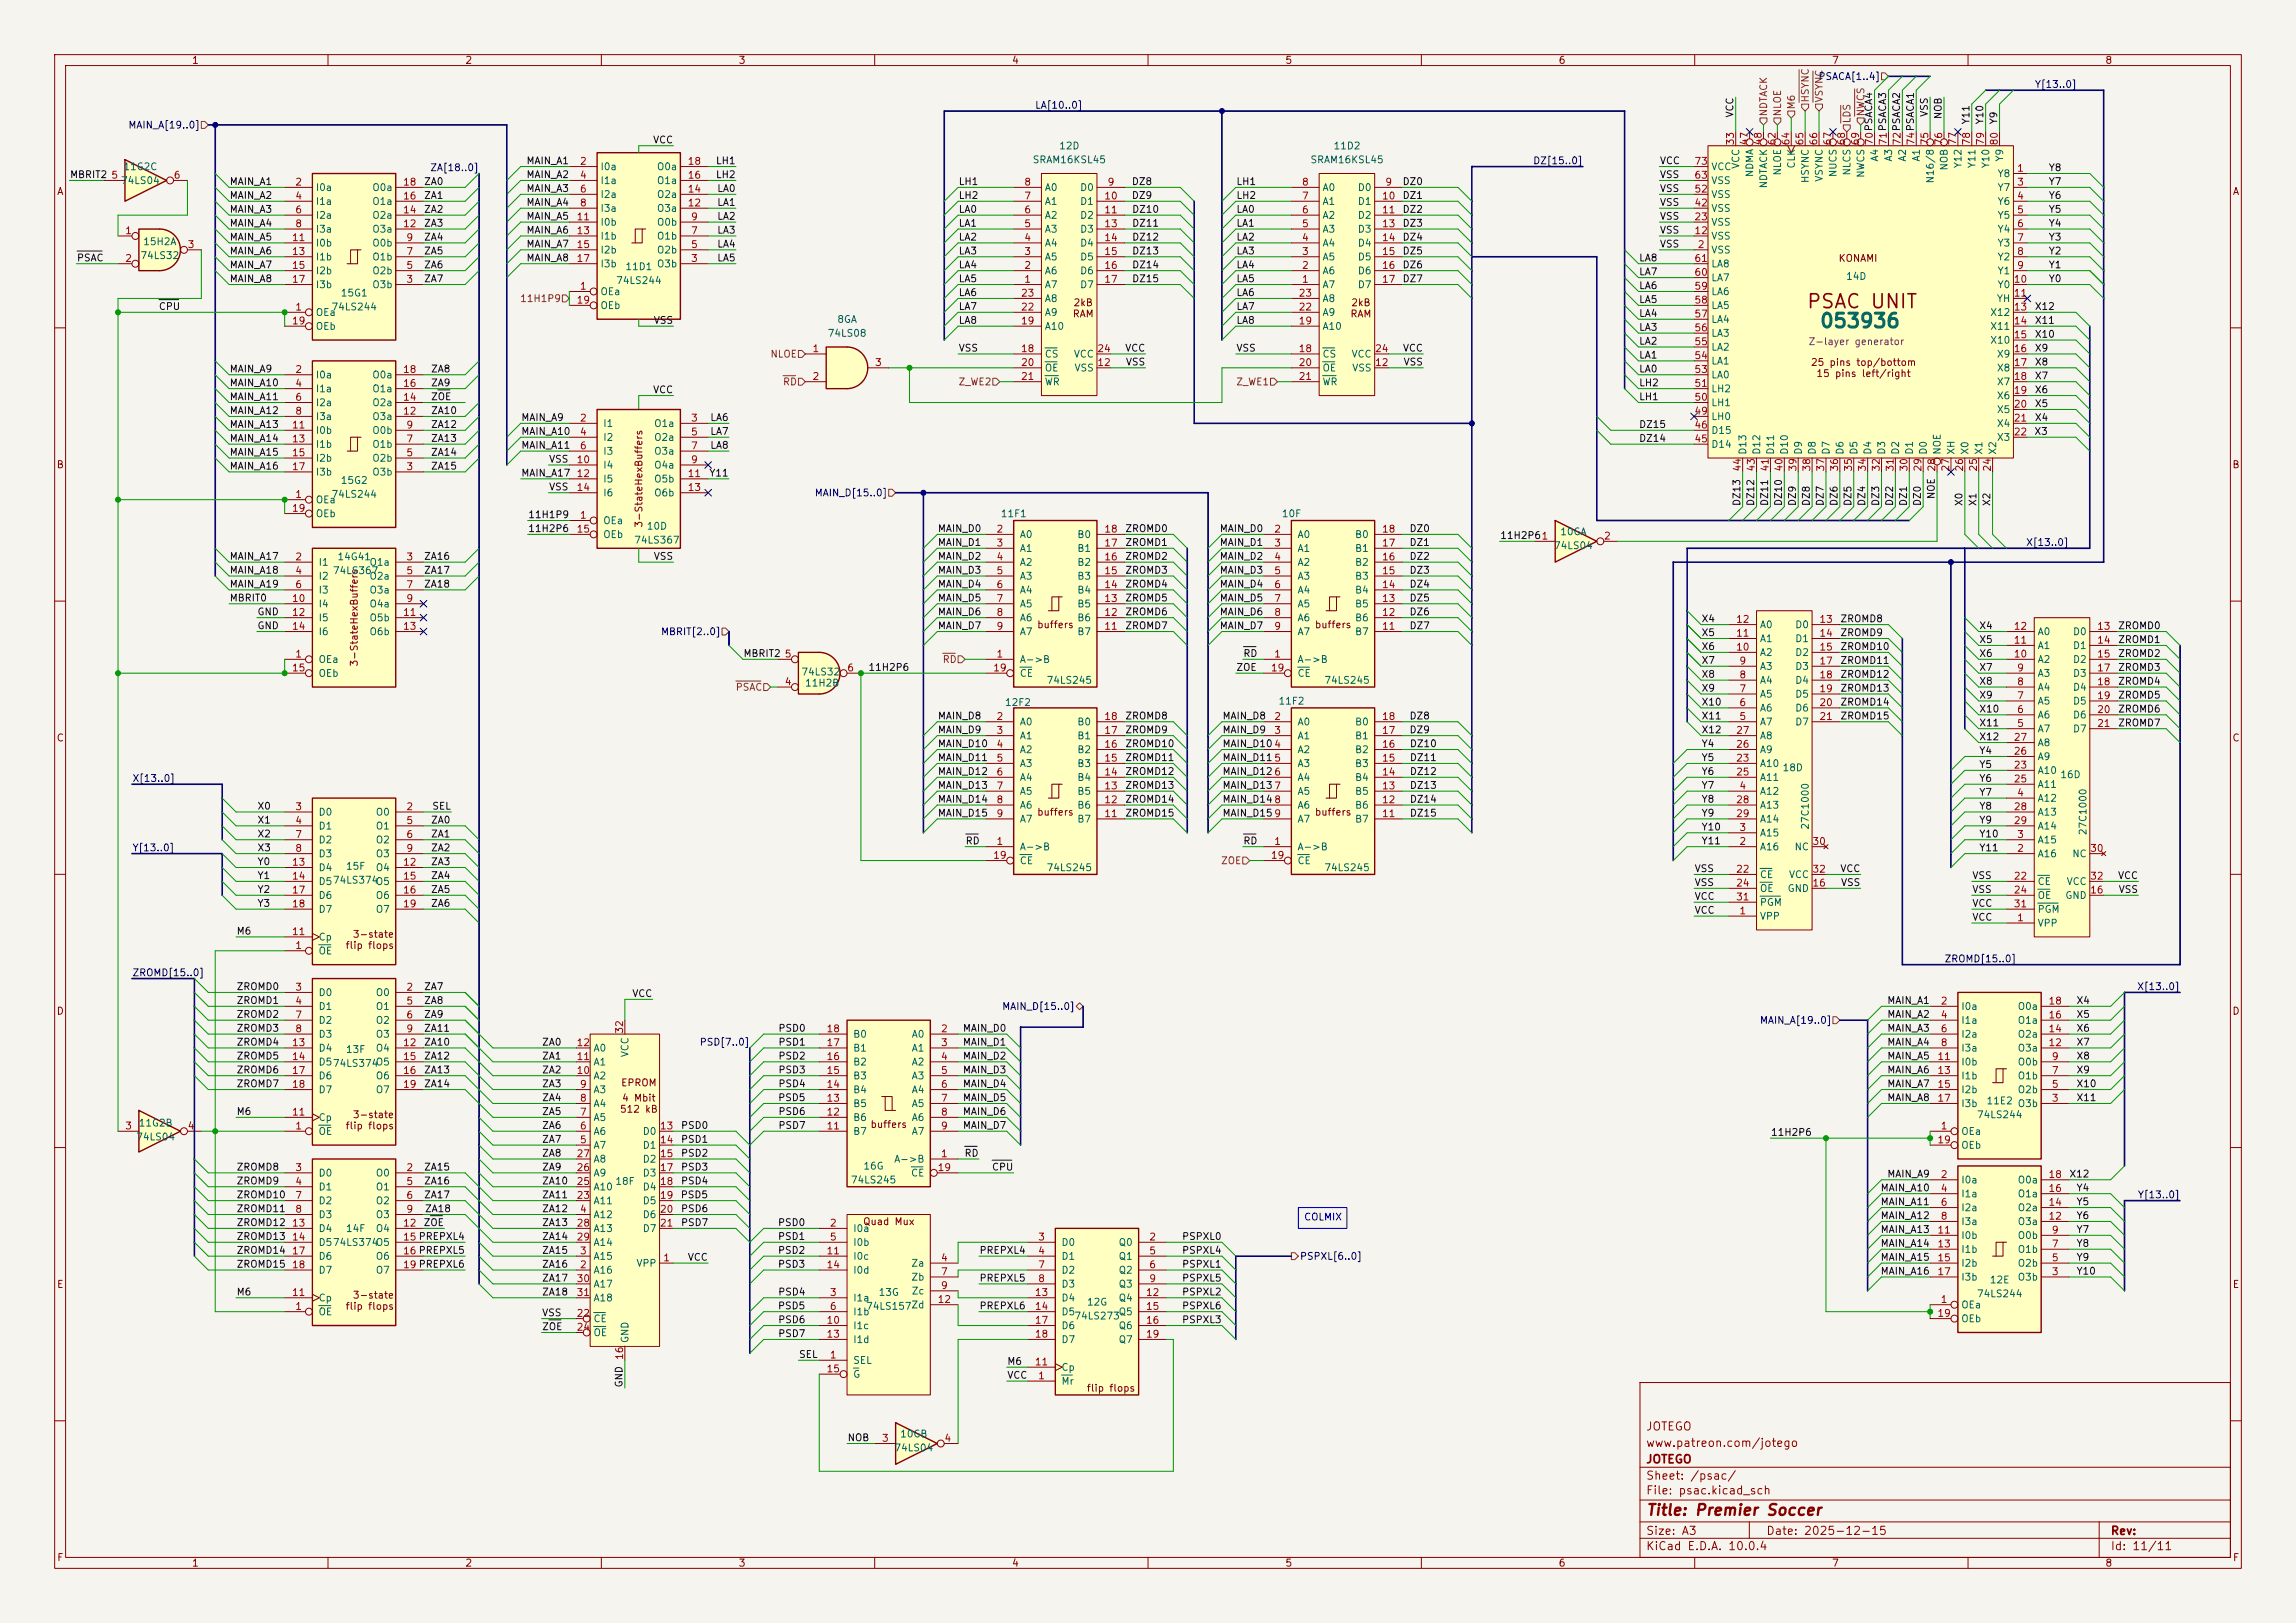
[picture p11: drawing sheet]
<svg xmlns="http://www.w3.org/2000/svg" width="420mm" height="297mm" viewBox="0 0 420 297" stroke-linecap="round" stroke-linejoin="round" font-family="sans-serif">
<defs><g id="words">
<text font-size="2.5" fill="#840000" x="330.3" y="57.1">PSAC UNIT</text>
<text font-size="2.5" fill="#006464" x="332.7" y="60.6">053936</text>
<text font-size="2" fill="#840000" x="301" y="277.8">Title: Premier Soccer</text>
<g font-size="1.5" fill="#840000">
<text x="301" y="262.1">JOTEGO</text>
<text x="301" y="268.1">JOTEGO</text>
<text x="301" y="265.1">www.patreon.com/jotego</text>
<text x="301" y="273.8">File: psac.kicad_sch</text>
<text x="301" y="271.1">Sheet: /psac/</text>
<text x="301" y="281.2">Size: A3</text>
<text x="323" y="281.2">Date: 2025-12-15</text>
<text x="386" y="281.2">Rev:</text>
<text x="301" y="284">KiCad E.D.A. 10.0.4</text>
<text x="386" y="284">Id: 11/11</text>
</g>
<g font-size="1.3" fill="#840000">
<text x="35" y="12">1</text>
<text x="85" y="12">2</text>
<text x="135" y="12">3</text>
<text x="185" y="12">4</text>
<text x="235" y="12">5</text>
<text x="285" y="12">6</text>
<text x="335" y="12">7</text>
<text x="385" y="12">8</text>
<text x="10.3" y="36">A</text>
<text x="408.3" y="36">A</text>
<text x="336.2" y="48.2">KONAMI</text>
<text x="196.1" y="58.4">RAM</text>
<text x="196.3" y="56.3">2kB</text>
<text x="246.9" y="58.4">RAM</text>
<text x="247.1" y="56.3">2kB</text>
<text x="331.2" y="67.3">25 pins top/bottom</text>
<text x="332.1" y="69.3">15 pins left/right</text>
<text x="10.3" y="86">B</text>
<text x="408.2" y="86">B</text>
<text x="117.8" y="96.7" transform="rotate(-90 117.8 96.7)">3-StateHexBuffers</text>
<text x="189.6" y="115.3">buffers</text>
<text x="240.4" y="115.3">buffers</text>
<text x="65.7" y="122.1" transform="rotate(-90 65.7 122.1)">3-StateHexBuffers</text>
<text x="10.3" y="136">C</text>
<text x="408.2" y="136">C</text>
<text x="189.6" y="149.6">buffers</text>
<text x="240.4" y="149.6">buffers</text>
<text x="63.1" y="174">flip flops</text>
<text x="64.4" y="171.9">3-state</text>
<text x="10.3" y="186">D</text>
<text x="408.2" y="186">D</text>
<text x="113.3" y="203.9">512 kB</text>
<text x="113.5" y="199.1">EPROM</text>
<text x="113.7" y="201.9">4 Mbit</text>
<text x="63.1" y="207">flip flops</text>
<text x="64.4" y="204.9">3-state</text>
<text x="159.1" y="206.7">buffers</text>
<text x="157.8" y="224.5">Quad Mux</text>
<text x="10.3" y="236">E</text>
<text x="63.1" y="240">flip flops</text>
<text x="64.4" y="237.9">3-state</text>
<text x="408.3" y="236">E</text>
<text x="198.7" y="255">flip flops</text>
<text x="10.3" y="286">F</text>
<text x="35" y="287">1</text>
<text x="85" y="287">2</text>
<text x="135" y="287">3</text>
<text x="185" y="287">4</text>
<text x="235" y="287">5</text>
<text x="285" y="287">6</text>
<text x="335" y="287">7</text>
<text x="385" y="287">8</text>
<text x="408.3" y="286">F</text>
</g>
<g font-size="1.3" fill="#000084">
<text x="332.5" y="14.9">PSACA[1..4]</text>
<text x="372.1" y="16.4">Y[13..0]</text>
<text x="23.4" y="23.8">MAIN_A[19..0]</text>
<text x="189.2" y="20.2">LA[10..0]</text>
<text x="78.6" y="31.6">ZA[18..0]</text>
<text x="280.3" y="30.4">DZ[15..0]</text>
<text x="148.9" y="91.1">MAIN_D[15..0]</text>
<text x="370.5" y="100.2">X[13..0]</text>
<text x="120.8" y="116.5">MBRIT[2..0]</text>
<text x="24.1" y="143.4">X[13..0]</text>
<text x="24.1" y="156.1">Y[13..0]</text>
<text x="24.1" y="178.9">ZROMD[15..0]</text>
<text x="355.6" y="176.4">ZROMD[15..0]</text>
<text x="183.2" y="185.1">MAIN_D[15..0]</text>
<text x="390.8" y="181.5">X[13..0]</text>
<text x="127.9" y="191.6">PSD[7..0]</text>
<text x="321.8" y="187.7">MAIN_A[19..0]</text>
<text x="391" y="219.6">Y[13..0]</text>
<text x="237.7" y="230.8">PSPXL[6..0]</text>
</g>
<g font-size="1.3" fill="#0f0f0f">
<text x="317.4" y="21.6" transform="rotate(-90 317.4 21.6)">VCC</text>
<text x="352.9" y="21.5" transform="rotate(-90 352.9 21.5)">VSS</text>
<text x="355.5" y="21.9" transform="rotate(-90 355.5 21.9)">NOB</text>
<text x="360.6" y="22.9" transform="rotate(-90 360.6 22.9)">Y11</text>
<text x="363.1" y="22.9" transform="rotate(-90 363.1 22.9)">Y10</text>
<text x="365.6" y="22.9" transform="rotate(-90 365.6 22.9)">Y9</text>
<text x="119.4" y="26.5">VCC</text>
<text x="12.7" y="32.9">MBRIT2</text>
<text x="41.9" y="34.2">MAIN_A1</text>
<text x="77.5" y="34.2">ZA0</text>
<text x="96.2" y="35.4">MAIN_A3</text>
<text x="96.2" y="30.4">MAIN_A1</text>
<text x="96.2" y="32.9">MAIN_A2</text>
<text x="130.8" y="30.4">LH1</text>
<text x="130.8" y="32.9">LH2</text>
<text x="131.1" y="35.4">LA0</text>
<text x="175.3" y="34.2">LH1</text>
<text x="206.9" y="34.2">DZ8</text>
<text x="226.1" y="34.2">LH1</text>
<text x="256.5" y="34.2">DZ0</text>
<text x="303.5" y="35.4">VSS</text>
<text x="303.5" y="30.4">VCC</text>
<text x="303.5" y="32.9">VSS</text>
<text x="374.6" y="34.2">Y7</text>
<text x="374.6" y="31.6">Y8</text>
<text x="41.9" y="36.7">MAIN_A2</text>
<text x="41.9" y="39.2">MAIN_A3</text>
<text x="41.9" y="41.8">MAIN_A4</text>
<text x="77.5" y="36.7">ZA1</text>
<text x="77.5" y="39.2">ZA2</text>
<text x="77.5" y="41.8">ZA3</text>
<text x="96.2" y="40.5">MAIN_A5</text>
<text x="96.2" y="38">MAIN_A4</text>
<text x="131.1" y="38">LA1</text>
<text x="131.1" y="40.5">LA2</text>
<text x="175.3" y="41.8">LA1</text>
<text x="175.3" y="39.2">LA0</text>
<text x="175.3" y="36.7">LH2</text>
<text x="206.9" y="36.7">DZ9</text>
<text x="207" y="39.2">DZ10</text>
<text x="207" y="41.8">DZ11</text>
<text x="226.1" y="41.8">LA1</text>
<text x="226.1" y="39.2">LA0</text>
<text x="226.1" y="36.7">LH2</text>
<text x="256.5" y="36.7">DZ1</text>
<text x="256.5" y="39.2">DZ2</text>
<text x="256.5" y="41.8">DZ3</text>
<text x="303.5" y="40.5">VSS</text>
<text x="303.5" y="38">VSS</text>
<text x="374.6" y="36.7">Y6</text>
<text x="374.6" y="39.2">Y5</text>
<text x="374.6" y="41.8">Y4</text>
<text x="41.9" y="44.3">MAIN_A5</text>
<text x="41.9" y="46.9">MAIN_A6</text>
<text x="77.5" y="44.3">ZA4</text>
<text x="77.5" y="46.9">ZA5</text>
<text x="96.2" y="43.1">MAIN_A6</text>
<text x="96.2" y="45.6">MAIN_A7</text>
<text x="131.1" y="45.6">LA4</text>
<text x="131.1" y="43.1">LA3</text>
<text x="175.3" y="44.3">LA2</text>
<text x="175.3" y="46.9">LA3</text>
<text x="207" y="46.9">DZ13</text>
<text x="207" y="44.3">DZ12</text>
<text x="226.1" y="44.3">LA2</text>
<text x="226.1" y="46.9">LA3</text>
<text x="256.5" y="44.3">DZ4</text>
<text x="256.5" y="46.9">DZ5</text>
<text x="303.5" y="43.1">VSS</text>
<text x="303.5" y="45.6">VSS</text>
<text x="374.6" y="44.3">Y3</text>
<text x="374.6" y="46.9">Y2</text>
<text x="14" y="48.1">PSAC</text>
<text x="41.9" y="51.9">MAIN_A8</text>
<text x="41.9" y="49.4">MAIN_A7</text>
<text x="77.5" y="51.9">ZA7</text>
<text x="77.5" y="49.4">ZA6</text>
<text x="96.2" y="48.1">MAIN_A8</text>
<text x="131.1" y="48.1">LA5</text>
<text x="175.3" y="51.9">LA5</text>
<text x="175.3" y="49.4">LA4</text>
<text x="207" y="51.9">DZ15</text>
<text x="207" y="49.4">DZ14</text>
<text x="226.1" y="51.9">LA5</text>
<text x="226.1" y="49.4">LA4</text>
<text x="256.5" y="51.9">DZ7</text>
<text x="256.5" y="49.4">DZ6</text>
<text x="299.7" y="50.7">LA7</text>
<text x="299.7" y="53.2">LA6</text>
<text x="299.7" y="48.1">LA8</text>
<text x="374.6" y="49.4">Y1</text>
<text x="374.6" y="51.9">Y0</text>
<text x="28.9" y="57">CPU</text>
<text x="119.5" y="59.6">VSS</text>
<text x="175.3" y="57">LA7</text>
<text x="175.3" y="54.5">LA6</text>
<text x="175.3" y="59.6">LA8</text>
<text x="226.1" y="57">LA7</text>
<text x="226.1" y="59.6">LA8</text>
<text x="226.1" y="54.5">LA6</text>
<text x="299.7" y="55.8">LA5</text>
<text x="299.7" y="58.3">LA4</text>
<text x="372.1" y="59.6">X11</text>
<text x="372.1" y="57">X12</text>
<text x="175.3" y="64.6">VSS</text>
<text x="205.7" y="64.6">VCC</text>
<text x="226.1" y="64.6">VSS</text>
<text x="256.5" y="64.6">VCC</text>
<text x="299.7" y="65.9">LA1</text>
<text x="299.7" y="60.8">LA3</text>
<text x="299.7" y="63.4">LA2</text>
<text x="372.1" y="62.1">X10</text>
<text x="372.1" y="64.6">X9</text>
<text x="41.9" y="71">MAIN_A10</text>
<text x="41.9" y="68.5">MAIN_A9</text>
<text x="78.7" y="68.5">ZA8</text>
<text x="78.7" y="71">ZA9</text>
<text x="205.8" y="67.2">VSS</text>
<text x="256.6" y="67.2">VSS</text>
<text x="299.7" y="68.5">LA0</text>
<text x="299.7" y="71">LH2</text>
<text x="372.1" y="67.2">X8</text>
<text x="372.1" y="69.7">X7</text>
<text x="41.9" y="76.1">MAIN_A12</text>
<text x="41.9" y="73.5">MAIN_A11</text>
<text x="78.7" y="76.1">ZA10</text>
<text x="78.7" y="73.5">ZOE</text>
<text x="95.2" y="77.3">MAIN_A9</text>
<text x="119.4" y="72.3">VCC</text>
<text x="129.8" y="77.3">LA6</text>
<text x="299.7" y="73.5">LH1</text>
<text x="372.1" y="72.3">X6</text>
<text x="372.1" y="74.8">X5</text>
<text x="372.1" y="77.3">X4</text>
<text x="41.9" y="83.7">MAIN_A15</text>
<text x="41.9" y="78.6">MAIN_A13</text>
<text x="41.9" y="81.2">MAIN_A14</text>
<text x="78.7" y="78.6">ZA12</text>
<text x="78.7" y="83.7">ZA14</text>
<text x="78.7" y="81.2">ZA13</text>
<text x="95.2" y="79.9">MAIN_A10</text>
<text x="95.2" y="82.4">MAIN_A11</text>
<text x="129.8" y="79.9">LA7</text>
<text x="129.8" y="82.4">LA8</text>
<text x="299.7" y="81.2">DZ14</text>
<text x="299.7" y="78.6">DZ15</text>
<text x="372" y="79.9">X3</text>
<text x="41.9" y="86.2">MAIN_A16</text>
<text x="78.7" y="86.2">ZA15</text>
<text x="95.2" y="87.5">MAIN_A17</text>
<text x="100.3" y="85">VSS</text>
<text x="129.6" y="87.5">Y11</text>
<text x="96.5" y="95.1">11H1P9</text>
<text x="100.3" y="90">VSS</text>
<text x="318.6" y="92.7" transform="rotate(-90 318.6 92.7)">DZ13</text>
<text x="321.2" y="92.7" transform="rotate(-90 321.2 92.7)">DZ12</text>
<text x="323.7" y="92.7" transform="rotate(-90 323.7 92.7)">DZ11</text>
<text x="326.3" y="92.7" transform="rotate(-90 326.3 92.7)">DZ10</text>
<text x="328.8" y="92.7" transform="rotate(-90 328.8 92.7)">DZ9</text>
<text x="331.3" y="92.7" transform="rotate(-90 331.3 92.7)">DZ8</text>
<text x="333.9" y="92.7" transform="rotate(-90 333.9 92.7)">DZ7</text>
<text x="336.4" y="92.7" transform="rotate(-90 336.4 92.7)">DZ6</text>
<text x="339" y="92.7" transform="rotate(-90 339 92.7)">DZ5</text>
<text x="341.5" y="92.7" transform="rotate(-90 341.5 92.7)">DZ4</text>
<text x="344" y="92.7" transform="rotate(-90 344 92.7)">DZ3</text>
<text x="346.6" y="92.7" transform="rotate(-90 346.6 92.7)">DZ2</text>
<text x="349.1" y="92.7" transform="rotate(-90 349.1 92.7)">DZ1</text>
<text x="351.7" y="92.7" transform="rotate(-90 351.7 92.7)">DZ0</text>
<text x="354.2" y="91.4" transform="rotate(-90 354.2 91.4)">NOE</text>
<text x="359.3" y="92.7" transform="rotate(-90 359.3 92.7)">X0</text>
<text x="361.8" y="92.7" transform="rotate(-90 361.8 92.7)">X1</text>
<text x="364.4" y="92.7" transform="rotate(-90 364.4 92.7)">X2</text>
<text x="96.5" y="97.7">11H2P6</text>
<text x="171.4" y="97.7">MAIN_D0</text>
<text x="171.4" y="100.2">MAIN_D1</text>
<text x="205.7" y="100.2">ZROMD1</text>
<text x="205.7" y="97.7">ZROMD0</text>
<text x="223" y="100.2">MAIN_D1</text>
<text x="223" y="97.7">MAIN_D0</text>
<text x="257.7" y="100.2">DZ1</text>
<text x="257.7" y="97.7">DZ0</text>
<text x="274.3" y="98.9">11H2P61</text>
<text x="41.9" y="107.8">MAIN_A19</text>
<text x="41.9" y="105.3">MAIN_A18</text>
<text x="41.9" y="102.7">MAIN_A17</text>
<text x="77.5" y="102.7">ZA16</text>
<text x="77.5" y="107.8">ZA18</text>
<text x="77.5" y="105.3">ZA17</text>
<text x="119.5" y="102.7">VSS</text>
<text x="171.4" y="102.7">MAIN_D2</text>
<text x="171.4" y="107.8">MAIN_D4</text>
<text x="171.4" y="105.3">MAIN_D3</text>
<text x="205.7" y="102.7">ZROMD2</text>
<text x="205.7" y="105.3">ZROMD3</text>
<text x="205.7" y="107.8">ZROMD4</text>
<text x="223" y="102.7">MAIN_D2</text>
<text x="223" y="105.3">MAIN_D3</text>
<text x="223" y="107.8">MAIN_D4</text>
<text x="257.7" y="107.8">DZ4</text>
<text x="257.7" y="105.3">DZ3</text>
<text x="257.7" y="102.7">DZ2</text>
<text x="41.9" y="110.4">MBRIT0</text>
<text x="47" y="112.9">GND</text>
<text x="171.4" y="110.4">MAIN_D5</text>
<text x="171.4" y="112.9">MAIN_D6</text>
<text x="205.7" y="110.4">ZROMD5</text>
<text x="205.7" y="112.9">ZROMD6</text>
<text x="223" y="112.9">MAIN_D6</text>
<text x="223" y="110.4">MAIN_D5</text>
<text x="257.7" y="112.9">DZ6</text>
<text x="257.7" y="110.4">DZ5</text>
<text x="47" y="115.4">GND</text>
<text x="171.4" y="115.4">MAIN_D7</text>
<text x="205.7" y="115.4">ZROMD7</text>
<text x="223" y="115.4">MAIN_D7</text>
<text x="257.7" y="115.4">DZ7</text>
<text x="311.1" y="119.3">X6</text>
<text x="311.1" y="114.2">X4</text>
<text x="311.1" y="116.7">X5</text>
<text x="336.5" y="116.7">ZROMD9</text>
<text x="336.5" y="114.2">ZROMD8</text>
<text x="336.5" y="119.3">ZROMD10</text>
<text x="361.9" y="115.4">X4</text>
<text x="361.9" y="118">X5</text>
<text x="387.3" y="115.4">ZROMD0</text>
<text x="387.3" y="118">ZROMD1</text>
<text x="135.9" y="120.5">MBRIT2</text>
<text x="158.7" y="123.1">11H2P6</text>
<text x="226.1" y="123.1">ZOE</text>
<text x="227.3" y="120.5">RD</text>
<text x="311.1" y="121.8">X7</text>
<text x="311.1" y="124.3">X8</text>
<text x="336.5" y="124.3">ZROMD12</text>
<text x="336.5" y="121.8">ZROMD11</text>
<text x="361.9" y="125.6">X8</text>
<text x="361.9" y="120.5">X6</text>
<text x="361.9" y="123.1">X7</text>
<text x="387.3" y="125.6">ZROMD4</text>
<text x="387.3" y="123.1">ZROMD3</text>
<text x="387.3" y="120.5">ZROMD2</text>
<text x="171.4" y="132">MAIN_D8</text>
<text x="205.7" y="132">ZROMD8</text>
<text x="223.5" y="132">MAIN_D8</text>
<text x="257.7" y="132">DZ8</text>
<text x="311.1" y="126.9">X9</text>
<text x="311.1" y="129.4">X10</text>
<text x="311.1" y="132">X11</text>
<text x="336.5" y="129.4">ZROMD14</text>
<text x="336.5" y="126.9">ZROMD13</text>
<text x="336.5" y="132">ZROMD15</text>
<text x="361.9" y="128.1">X9</text>
<text x="361.9" y="130.7">X10</text>
<text x="387.3" y="130.7">ZROMD6</text>
<text x="387.3" y="128.1">ZROMD5</text>
<text x="171.4" y="134.5">MAIN_D9</text>
<text x="171.4" y="137">MAIN_D10</text>
<text x="205.7" y="137">ZROMD10</text>
<text x="205.7" y="134.5">ZROMD9</text>
<text x="223.5" y="134.5">MAIN_D9</text>
<text x="223.5" y="137">MAIN_D104</text>
<text x="257.7" y="134.5">DZ9</text>
<text x="257.8" y="137">DZ10</text>
<text x="311.1" y="134.5">X12</text>
<text x="311.1" y="137">Y4</text>
<text x="361.9" y="135.8">X12</text>
<text x="361.9" y="133.2">X11</text>
<text x="387.3" y="133.2">ZROMD7</text>
<text x="171.4" y="142.1">MAIN_D12</text>
<text x="171.4" y="139.6">MAIN_D11</text>
<text x="205.7" y="139.6">ZROMD11</text>
<text x="205.7" y="142.1">ZROMD12</text>
<text x="223.5" y="139.6">MAIN_D115</text>
<text x="223.5" y="142.1">MAIN_D126</text>
<text x="257.8" y="139.6">DZ11</text>
<text x="257.8" y="142.1">DZ12</text>
<text x="311.1" y="142.1">Y6</text>
<text x="311.1" y="139.6">Y5</text>
<text x="361.9" y="143.4">Y6</text>
<text x="361.9" y="140.8">Y5</text>
<text x="361.9" y="138.3">Y4</text>
<text x="47" y="148.5">X0</text>
<text x="79" y="148.5">SEL</text>
<text x="171.4" y="149.7">MAIN_D15</text>
<text x="171.4" y="147.2">MAIN_D14</text>
<text x="171.4" y="144.7">MAIN_D13</text>
<text x="205.7" y="144.7">ZROMD13</text>
<text x="205.7" y="147.2">ZROMD14</text>
<text x="205.7" y="149.7">ZROMD15</text>
<text x="223.5" y="149.7">MAIN_D159</text>
<text x="223.5" y="144.7">MAIN_D137</text>
<text x="223.5" y="147.2">MAIN_D148</text>
<text x="257.8" y="149.7">DZ15</text>
<text x="257.8" y="144.7">DZ13</text>
<text x="257.8" y="147.2">DZ14</text>
<text x="311.1" y="144.7">Y7</text>
<text x="311.1" y="147.2">Y8</text>
<text x="311.1" y="149.7">Y9</text>
<text x="361.9" y="145.9">Y7</text>
<text x="361.9" y="148.5">Y8</text>
<text x="47" y="153.5">X2</text>
<text x="47" y="151">X1</text>
<text x="78.7" y="153.5">ZA1</text>
<text x="78.7" y="151">ZA0</text>
<text x="176.5" y="154.8">RD</text>
<text x="227.3" y="154.8">RD</text>
<text x="311.1" y="154.8">Y11</text>
<text x="311.1" y="152.3">Y10</text>
<text x="361.9" y="153.5">Y10</text>
<text x="361.9" y="151">Y9</text>
<text x="47" y="156.1">X3</text>
<text x="47" y="158.6">Y0</text>
<text x="47" y="161.2">Y1</text>
<text x="78.7" y="161.2">ZA4</text>
<text x="78.7" y="158.6">ZA3</text>
<text x="78.7" y="156.1">ZA2</text>
<text x="309.9" y="159.9">VSS</text>
<text x="336.5" y="159.9">VCC</text>
<text x="360.7" y="161.2">VSS</text>
<text x="361.9" y="156.1">Y11</text>
<text x="387.3" y="161.2">VCC</text>
<text x="47" y="163.7">Y2</text>
<text x="47" y="166.2">Y3</text>
<text x="78.7" y="166.2">ZA6</text>
<text x="78.7" y="163.7">ZA5</text>
<text x="309.9" y="167.5">VCC</text>
<text x="309.9" y="162.4">VSS</text>
<text x="309.9" y="165">VCC</text>
<text x="336.6" y="162.4">VSS</text>
<text x="360.7" y="166.2">VCC</text>
<text x="360.7" y="163.7">VSS</text>
<text x="387.4" y="163.7">VSS</text>
<text x="43.2" y="171.3">M6</text>
<text x="360.7" y="168.8">VCC</text>
<text x="43.2" y="184">ZROMD1</text>
<text x="43.2" y="181.5">ZROMD0</text>
<text x="77.5" y="184">ZA8</text>
<text x="77.5" y="181.5">ZA7</text>
<text x="115.5" y="182.8">VCC</text>
<text x="345.1" y="184">MAIN_A1</text>
<text x="379.7" y="184">X4</text>
<text x="43.2" y="191.6">ZROMD4</text>
<text x="43.2" y="189.1">ZROMD3</text>
<text x="43.2" y="186.6">ZROMD2</text>
<text x="77.5" y="189.1">ZA11</text>
<text x="77.5" y="191.6">ZA10</text>
<text x="77.5" y="186.6">ZA9</text>
<text x="99.1" y="191.6">ZA0</text>
<text x="142.3" y="191.6">PSD1</text>
<text x="142.3" y="189.1">PSD0</text>
<text x="176" y="189.1">MAIN_D0</text>
<text x="176" y="191.6">MAIN_D1</text>
<text x="345.1" y="189.1">MAIN_A3</text>
<text x="345.1" y="191.6">MAIN_A4</text>
<text x="345.1" y="186.6">MAIN_A2</text>
<text x="379.7" y="191.6">X7</text>
<text x="379.7" y="186.6">X5</text>
<text x="379.7" y="189.1">X6</text>
<text x="43.2" y="196.7">ZROMD6</text>
<text x="43.2" y="194.2">ZROMD5</text>
<text x="77.5" y="196.7">ZA13</text>
<text x="77.5" y="194.2">ZA12</text>
<text x="99.1" y="196.7">ZA2</text>
<text x="99.1" y="194.2">ZA1</text>
<text x="142.3" y="196.7">PSD3</text>
<text x="142.3" y="194.2">PSD2</text>
<text x="176" y="196.7">MAIN_D3</text>
<text x="176" y="194.2">MAIN_D2</text>
<text x="345.1" y="194.2">MAIN_A5</text>
<text x="345.1" y="196.7">MAIN_A6</text>
<text x="379.7" y="196.7">X9</text>
<text x="379.7" y="194.2">X8</text>
<text x="43.2" y="199.3">ZROMD7</text>
<text x="77.5" y="199.3">ZA14</text>
<text x="99.1" y="199.3">ZA3</text>
<text x="99.1" y="201.8">ZA4</text>
<text x="142.2" y="201.8">PSD5</text>
<text x="142.3" y="199.3">PSD4</text>
<text x="176" y="201.8">MAIN_D5</text>
<text x="176" y="199.3">MAIN_D4</text>
<text x="345.1" y="199.3">MAIN_A7</text>
<text x="345.1" y="201.8">MAIN_A8</text>
<text x="379.7" y="199.3">X10</text>
<text x="379.7" y="201.8">X11</text>
<text x="43.2" y="204.3">M6</text>
<text x="99.1" y="204.3">ZA5</text>
<text x="99.1" y="206.9">ZA6</text>
<text x="99.1" y="209.4">ZA7</text>
<text x="124.5" y="206.9">PSD0</text>
<text x="124.5" y="209.4">PSD1</text>
<text x="142.3" y="204.3">PSD6</text>
<text x="142.3" y="206.9">PSD7</text>
<text x="176" y="204.3">MAIN_D6</text>
<text x="176" y="206.9">MAIN_D7</text>
<text x="323.8" y="208.2">11H2P6</text>
<text x="43.2" y="214.5">ZROMD8</text>
<text x="77.5" y="214.5">ZA15</text>
<text x="99.1" y="214.5">ZA9</text>
<text x="99.1" y="212">ZA8</text>
<text x="124.5" y="214.5">PSD3</text>
<text x="124.5" y="212">PSD2</text>
<text x="176.3" y="212">RD</text>
<text x="181.3" y="214.5">CPU</text>
<text x="345.1" y="215.8">MAIN_A9</text>
<text x="378.4" y="215.8">X12</text>
<text x="43.2" y="219.6">ZROMD10</text>
<text x="43.2" y="217">ZROMD9</text>
<text x="77.5" y="219.6">ZA17</text>
<text x="77.5" y="217">ZA16</text>
<text x="99.1" y="217">ZA10</text>
<text x="99.1" y="219.6">ZA11</text>
<text x="124.4" y="219.6">PSD5</text>
<text x="124.5" y="217">PSD4</text>
<text x="343.9" y="218.3">MAIN_A10</text>
<text x="343.9" y="220.9">MAIN_A11</text>
<text x="379.7" y="220.9">Y5</text>
<text x="379.7" y="218.3">Y4</text>
<text x="43.2" y="224.7">ZROMD12</text>
<text x="43.2" y="227.2">ZROMD13</text>
<text x="43.2" y="222.1">ZROMD11</text>
<text x="77.4" y="224.7">ZOE</text>
<text x="77.6" y="222.1">ZA18</text>
<text x="99.1" y="227.2">ZA14</text>
<text x="99.1" y="224.7">ZA13</text>
<text x="99.1" y="222.1">ZA12</text>
<text x="124.5" y="222.1">PSD6</text>
<text x="124.5" y="224.7">PSD7</text>
<text x="142.2" y="224.7">PSD0</text>
<text x="142.2" y="227.2">PSD1</text>
<text x="216.1" y="227.2">PSPXL0</text>
<text x="343.9" y="223.4">MAIN_A12</text>
<text x="343.9" y="225.9">MAIN_A13</text>
<text x="379.7" y="223.4">Y6</text>
<text x="379.7" y="225.9">Y7</text>
<text x="43.2" y="229.7">ZROMD14</text>
<text x="43.2" y="232.3">ZROMD15</text>
<text x="99.1" y="232.3">ZA16</text>
<text x="99.1" y="229.7">ZA15</text>
<text x="125.7" y="231">VCC</text>
<text x="142.2" y="229.7">PSD2</text>
<text x="142.2" y="232.3">PSD3</text>
<text x="179.1" y="229.7">PREPXL4</text>
<text x="216.1" y="229.7">PSPXL4</text>
<text x="216.1" y="232.3">PSPXL1</text>
<text x="343.9" y="231">MAIN_A15</text>
<text x="343.9" y="228.5">MAIN_A14</text>
<text x="343.9" y="233.6">MAIN_A16</text>
<text x="379.7" y="233.6">Y10</text>
<text x="379.7" y="231">Y9</text>
<text x="379.7" y="228.5">Y8</text>
<text x="43.2" y="237.4">M6</text>
<text x="99.1" y="234.8">ZA17</text>
<text x="99.1" y="237.4">ZA18</text>
<text x="142.2" y="239.9">PSD5</text>
<text x="142.2" y="237.4">PSD4</text>
<text x="179.1" y="239.9">PREPXL6</text>
<text x="179.1" y="234.8">PREPXL5</text>
<text x="216.1" y="239.9">PSPXL6</text>
<text x="216.1" y="237.4">PSPXL2</text>
<text x="216.1" y="234.8">PSPXL5</text>
<text x="99.1" y="243.7">ZOE</text>
<text x="99.1" y="241.2">VSS</text>
<text x="142.2" y="245">PSD7</text>
<text x="142.2" y="242.4">PSD6</text>
<text x="216.1" y="242.4">PSPXL3</text>
<text x="146" y="248.8">SEL</text>
<text x="184.1" y="250.1">M6</text>
<text x="114.2" y="254" transform="rotate(-90 114.2 254)">GND</text>
<text x="184.1" y="252.6">VCC</text>
<text x="154.9" y="264">NOB</text>
</g>
<g font-size="1.3" fill="#725600">
<text x="323.6" y="21.4" transform="rotate(-90 323.6 21.4)">NDTACK</text>
<text x="326.1" y="21.4" transform="rotate(-90 326.1 21.4)">NLOE</text>
<text x="328.6" y="20.1" transform="rotate(-90 328.6 20.1)">M6</text>
<text x="331.2" y="18.9" transform="rotate(-90 331.2 18.9)">HSYNC</text>
<text x="333.7" y="18.9" transform="rotate(-90 333.7 18.9)">VSYNC</text>
<text x="338.8" y="22.7" transform="rotate(-90 338.8 22.7)">LDS</text>
<text x="341.3" y="21.4" transform="rotate(-90 341.3 21.4)">NWCS</text>
<text x="95" y="55.6">11H1P9</text>
<text x="140.8" y="65.7">NLOE</text>
<text x="143.1" y="70.8">RD</text>
<text x="175.2" y="70.8">Z_WE2</text>
<text x="226" y="70.8">Z_WE1</text>
<text x="172.3" y="121.6">RD</text>
<text x="134.5" y="126.7">PSAC</text>
<text x="223.2" y="158.5">ZOE</text>
</g>
<g font-size="1.3" fill="#006464">
<text x="193.6" y="27.6">12D</text>
<text x="243.8" y="27.6">11D2</text>
<text x="343.9" y="29.7" transform="rotate(-90 343.9 29.7)">A4</text>
<text x="346.4" y="29.7" transform="rotate(-90 346.4 29.7)">A3</text>
<text x="349" y="29.7" transform="rotate(-90 349 29.7)">A2</text>
<text x="351.5" y="29.7" transform="rotate(-90 351.5 29.7)">A1</text>
<text x="366.7" y="29.7" transform="rotate(-90 366.7 29.7)">Y9</text>
<text x="22" y="34">74LS04</text>
<text x="22.5" y="31.5">11G2C</text>
<text x="57.7" y="35.3">I0a</text>
<text x="68" y="35.3">O0a</text>
<text x="109.7" y="31.5">I0a</text>
<text x="109.7" y="34">I1a</text>
<text x="120.1" y="34">O1a</text>
<text x="120.1" y="31.5">O0a</text>
<text x="188.8" y="30.2">SRAM16KSL45</text>
<text x="191" y="35.3">A0</text>
<text x="197.5" y="35.3">D0</text>
<text x="239.6" y="30.2">SRAM16KSL45</text>
<text x="241.8" y="35.3">A0</text>
<text x="248.3" y="35.3">D0</text>
<text x="312.9" y="34">VSS</text>
<text x="312.9" y="31.5">VCC</text>
<text x="318.5" y="31" transform="rotate(-90 318.5 31)">VCC</text>
<text x="321" y="32.5" transform="rotate(-90 321 32.5)">NDMA</text>
<text x="323.6" y="34.6" transform="rotate(-90 323.6 34.6)">NDTACK</text>
<text x="326.1" y="32.2" transform="rotate(-90 326.1 32.2)">NLOE</text>
<text x="328.6" y="30.9" transform="rotate(-90 328.6 30.9)">CLK</text>
<text x="331.2" y="33.6" transform="rotate(-90 331.2 33.6)">HSYNC</text>
<text x="333.7" y="33.4" transform="rotate(-90 333.7 33.4)">VSYNC</text>
<text x="336.3" y="32.5" transform="rotate(-90 336.3 32.5)">NUCS</text>
<text x="338.8" y="32.2" transform="rotate(-90 338.8 32.2)">NLCS</text>
<text x="341.3" y="32.6" transform="rotate(-90 341.3 32.6)">NWCS</text>
<text x="354" y="33.7" transform="rotate(-90 354 33.7)">N16/8</text>
<text x="356.6" y="31.3" transform="rotate(-90 356.6 31.3)">NOB</text>
<text x="359.1" y="30.9" transform="rotate(-90 359.1 30.9)">Y12</text>
<text x="361.7" y="30.9" transform="rotate(-90 361.7 30.9)">Y11</text>
<text x="364.2" y="30.9" transform="rotate(-90 364.2 30.9)">Y10</text>
<text x="365.3" y="32.7">Y8</text>
<text x="365.3" y="35.3">Y7</text>
<text x="57.7" y="37.8">I1a</text>
<text x="57.7" y="40.3">I2a</text>
<text x="68" y="40.3">O2a</text>
<text x="68" y="37.8">O1a</text>
<text x="109.7" y="36.5">I2a</text>
<text x="109.7" y="39.1">I3a</text>
<text x="109.7" y="41.6">I0b</text>
<text x="120.1" y="41.6">O0b</text>
<text x="120.1" y="39.1">O3a</text>
<text x="120.1" y="36.5">O2a</text>
<text x="191" y="40.3">A2</text>
<text x="191" y="37.8">A1</text>
<text x="197.5" y="37.8">D1</text>
<text x="197.5" y="40.3">D2</text>
<text x="241.8" y="40.3">A2</text>
<text x="241.8" y="37.8">A1</text>
<text x="248.3" y="37.8">D1</text>
<text x="248.3" y="40.3">D2</text>
<text x="312.9" y="41.6">VSS</text>
<text x="312.9" y="39.1">VSS</text>
<text x="312.9" y="36.5">VSS</text>
<text x="365.3" y="37.8">Y6</text>
<text x="365.3" y="40.3">Y5</text>
<text x="25.6" y="47.7">74LS32</text>
<text x="26.1" y="45.2">15H2A</text>
<text x="57.7" y="42.9">I3a</text>
<text x="57.7" y="45.4">I0b</text>
<text x="57.7" y="48">I1b</text>
<text x="68" y="48">O1b</text>
<text x="68" y="45.4">O0b</text>
<text x="68" y="42.9">O3a</text>
<text x="109.7" y="44.2">I1b</text>
<text x="109.7" y="46.7">I2b</text>
<text x="120.1" y="46.7">O2b</text>
<text x="120.1" y="44.2">O1b</text>
<text x="191" y="48">A5</text>
<text x="191" y="45.4">A4</text>
<text x="191" y="42.9">A3</text>
<text x="197.5" y="42.9">D3</text>
<text x="197.5" y="45.4">D4</text>
<text x="197.5" y="48">D5</text>
<text x="241.8" y="48">A5</text>
<text x="241.8" y="45.4">A4</text>
<text x="241.8" y="42.9">A3</text>
<text x="248.3" y="42.9">D3</text>
<text x="248.3" y="45.4">D4</text>
<text x="248.3" y="48">D5</text>
<text x="312.9" y="46.7">VSS</text>
<text x="312.9" y="44.2">VSS</text>
<text x="365.3" y="42.9">Y4</text>
<text x="365.3" y="45.4">Y3</text>
<text x="365.3" y="48">Y2</text>
<text x="57.7" y="50.5">I2b</text>
<text x="57.7" y="53">I3b</text>
<text x="68" y="53">O3b</text>
<text x="68" y="50.5">O2b</text>
<text x="109.7" y="49.2">I3b</text>
<text x="112.6" y="52.3">74LS244</text>
<text x="114.3" y="49.7">11D1</text>
<text x="120.1" y="49.2">O3b</text>
<text x="191" y="53">A7</text>
<text x="191" y="50.5">A6</text>
<text x="197.5" y="50.5">D6</text>
<text x="197.5" y="53">D7</text>
<text x="241.8" y="53">A7</text>
<text x="241.8" y="50.5">A6</text>
<text x="248.3" y="50.5">D6</text>
<text x="248.3" y="53">D7</text>
<text x="312.9" y="51.8">LA7</text>
<text x="312.9" y="49.2">LA8</text>
<text x="337.6" y="51.5">14D</text>
<text x="365.3" y="50.5">Y1</text>
<text x="365.3" y="53">Y0</text>
<text x="57.7" y="58.1">OEa</text>
<text x="60.5" y="57.1">74LS244</text>
<text x="62.2" y="54.6">15G1</text>
<text x="109.7" y="54.3">OEa</text>
<text x="109.7" y="56.9">OEb</text>
<text x="153" y="59.4">8GA</text>
<text x="191" y="58.1">A9</text>
<text x="191" y="55.6">A8</text>
<text x="241.8" y="58.1">A9</text>
<text x="241.8" y="55.6">A8</text>
<text x="312.9" y="59.4">LA4</text>
<text x="312.9" y="56.9">LA5</text>
<text x="312.9" y="54.3">LA6</text>
<text x="364" y="58.1">X12</text>
<text x="365.2" y="55.6">YH</text>
<text x="57.7" y="60.7">OEb</text>
<text x="151.3" y="61.9">74LS08</text>
<text x="191" y="65.7">CS</text>
<text x="191" y="60.7">A10</text>
<text x="196.3" y="65.7">VCC</text>
<text x="241.8" y="65.7">CS</text>
<text x="241.8" y="60.7">A10</text>
<text x="247.1" y="65.7">VCC</text>
<text x="312.9" y="64.5">LA2</text>
<text x="312.9" y="61.9">LA3</text>
<text x="364" y="60.7">X11</text>
<text x="364" y="63.2">X10</text>
<text x="365.2" y="65.7">X9</text>
<text x="57.7" y="69.6">I0a</text>
<text x="68" y="69.6">O0a</text>
<text x="191" y="68.3">OE</text>
<text x="191" y="70.8">WR</text>
<text x="196.4" y="68.3">VSS</text>
<text x="241.8" y="68.3">OE</text>
<text x="241.8" y="70.8">WR</text>
<text x="247.2" y="68.3">VSS</text>
<text x="312.9" y="69.6">LA0</text>
<text x="312.9" y="67">LA1</text>
<text x="365.2" y="68.3">X8</text>
<text x="365.2" y="70.8">X7</text>
<text x="57.7" y="72.1">I1a</text>
<text x="57.7" y="74.6">I2a</text>
<text x="57.7" y="77.2">I3a</text>
<text x="68" y="77.2">O3a</text>
<text x="68" y="74.6">O2a</text>
<text x="68" y="72.1">O1a</text>
<text x="312.9" y="77.2">LH0</text>
<text x="312.9" y="74.6">LH1</text>
<text x="312.9" y="72.1">LH2</text>
<text x="365.2" y="73.4">X6</text>
<text x="365.2" y="75.9">X5</text>
<text x="57.7" y="79.7">I0b</text>
<text x="57.7" y="82.3">I1b</text>
<text x="68" y="82.3">O1b</text>
<text x="68" y="79.7">O0b</text>
<text x="110.2" y="78.4">I1</text>
<text x="110.2" y="81">I2</text>
<text x="110.2" y="83.5">I3</text>
<text x="119.6" y="78.4">O1a</text>
<text x="119.6" y="81">O2a</text>
<text x="119.6" y="83.5">O3a</text>
<text x="312.9" y="82.3">D14</text>
<text x="312.9" y="79.7">D15</text>
<text x="319.7" y="83.3" transform="rotate(-90 319.7 83.3)">D13</text>
<text x="322.3" y="83.3" transform="rotate(-90 322.3 83.3)">D12</text>
<text x="324.8" y="83.3" transform="rotate(-90 324.8 83.3)">D11</text>
<text x="327.4" y="83.3" transform="rotate(-90 327.4 83.3)">D10</text>
<text x="329.9" y="83.3" transform="rotate(-90 329.9 83.3)">D9</text>
<text x="332.4" y="83.3" transform="rotate(-90 332.4 83.3)">D8</text>
<text x="335" y="83.3" transform="rotate(-90 335 83.3)">D7</text>
<text x="337.5" y="83.3" transform="rotate(-90 337.5 83.3)">D6</text>
<text x="340.1" y="83.3" transform="rotate(-90 340.1 83.3)">D5</text>
<text x="342.6" y="83.3" transform="rotate(-90 342.6 83.3)">D4</text>
<text x="345.1" y="83.3" transform="rotate(-90 345.1 83.3)">D3</text>
<text x="347.7" y="83.3" transform="rotate(-90 347.7 83.3)">D2</text>
<text x="350.2" y="83.3" transform="rotate(-90 350.2 83.3)">D1</text>
<text x="352.8" y="83.3" transform="rotate(-90 352.8 83.3)">D0</text>
<text x="355.3" y="83.3" transform="rotate(-90 355.3 83.3)">NOE</text>
<text x="357.8" y="83.3" transform="rotate(-90 357.8 83.3)">XH</text>
<text x="360.4" y="83.3" transform="rotate(-90 360.4 83.3)">X0</text>
<text x="362.9" y="83.3" transform="rotate(-90 362.9 83.3)">X1</text>
<text x="365.2" y="78.4">X4</text>
<text x="365.2" y="81">X3</text>
<text x="365.5" y="83.3" transform="rotate(-90 365.5 83.3)">X2</text>
<text x="57.7" y="84.8">I2b</text>
<text x="57.7" y="87.3">I3b</text>
<text x="62.2" y="88.9">15G2</text>
<text x="68" y="87.3">O3b</text>
<text x="68" y="84.8">O2b</text>
<text x="110.2" y="86.1">I4</text>
<text x="110.2" y="88.6">I5</text>
<text x="119.6" y="86.1">O4a</text>
<text x="119.6" y="88.6">O5b</text>
<text x="57.7" y="92.4">OEa</text>
<text x="57.7" y="95">OEb</text>
<text x="60.5" y="91.4">74LS244</text>
<text x="110.2" y="91.1">I6</text>
<text x="119.6" y="91.1">O6b</text>
<text x="183" y="95">11F1</text>
<text x="234.4" y="95">10F</text>
<text x="110.2" y="96.2">OEa</text>
<text x="110.2" y="98.8">OEb</text>
<text x="115.9" y="99.8">74LS367</text>
<text x="118.2" y="97.2">10D</text>
<text x="186.4" y="98.8">A0</text>
<text x="186.4" y="101.3">A1</text>
<text x="197" y="101.3">B1</text>
<text x="197" y="98.8">B0</text>
<text x="237.2" y="98.8">A0</text>
<text x="237.2" y="101.3">A1</text>
<text x="247.8" y="101.3">B1</text>
<text x="247.8" y="98.8">B0</text>
<text x="284.1" y="100.8">74LS04</text>
<text x="285.3" y="98.3">10GA</text>
<text x="58.2" y="103.8">I1</text>
<text x="58.2" y="106.4">I2</text>
<text x="60.8" y="105.4">74LS367</text>
<text x="61.6" y="102.8">14G41</text>
<text x="67.5" y="103.8">O1a</text>
<text x="67.5" y="106.4">O2a</text>
<text x="186.4" y="103.8">A2</text>
<text x="186.4" y="106.4">A3</text>
<text x="197" y="106.4">B3</text>
<text x="197" y="103.8">B2</text>
<text x="237.2" y="103.8">A2</text>
<text x="237.2" y="106.4">A3</text>
<text x="247.8" y="106.4">B3</text>
<text x="247.8" y="103.8">B2</text>
<text x="58.2" y="108.9">I3</text>
<text x="58.2" y="111.5">I4</text>
<text x="67.5" y="108.9">O3a</text>
<text x="67.5" y="111.5">O4a</text>
<text x="186.4" y="108.9">A4</text>
<text x="186.4" y="111.5">A5</text>
<text x="197" y="111.5">B5</text>
<text x="197" y="108.9">B4</text>
<text x="237.2" y="108.9">A4</text>
<text x="237.2" y="111.5">A5</text>
<text x="247.8" y="111.5">B5</text>
<text x="247.8" y="108.9">B4</text>
<text x="58.2" y="114">I5</text>
<text x="58.2" y="116.5">I6</text>
<text x="67.5" y="114">O5b</text>
<text x="67.5" y="116.5">O6b</text>
<text x="186.4" y="114">A6</text>
<text x="186.4" y="116.5">A7</text>
<text x="197" y="116.5">B7</text>
<text x="197" y="114">B6</text>
<text x="237.2" y="114">A6</text>
<text x="237.2" y="116.5">A7</text>
<text x="247.8" y="116.5">B7</text>
<text x="247.8" y="114">B6</text>
<text x="321.8" y="117.8">A1</text>
<text x="321.8" y="115.3">A0</text>
<text x="328.3" y="115.3">D0</text>
<text x="328.3" y="117.8">D1</text>
<text x="372.6" y="119.1">A1</text>
<text x="372.6" y="116.5">A0</text>
<text x="379.1" y="116.5">D0</text>
<text x="379.1" y="119.1">D1</text>
<text x="58.2" y="121.6">OEa</text>
<text x="58.2" y="124.2">OEb</text>
<text x="146.5" y="123.9">74LS32</text>
<text x="147.2" y="125.9">11H2B</text>
<text x="186.4" y="121.6">A-&gt;B</text>
<text x="186.4" y="124.2">CE</text>
<text x="191.3" y="125.4">74LS245</text>
<text x="237.2" y="121.6">A-&gt;B</text>
<text x="237.2" y="124.2">CE</text>
<text x="242.1" y="125.4">74LS245</text>
<text x="321.8" y="125.4">A4</text>
<text x="321.8" y="122.9">A3</text>
<text x="321.8" y="120.4">A2</text>
<text x="328.3" y="120.4">D2</text>
<text x="328.3" y="122.9">D3</text>
<text x="328.3" y="125.4">D4</text>
<text x="372.6" y="124.2">A3</text>
<text x="372.6" y="121.6">A2</text>
<text x="379.1" y="121.6">D2</text>
<text x="379.1" y="124.2">D3</text>
<text x="183.7" y="129.5">12F2</text>
<text x="233.8" y="129.2">11F2</text>
<text x="321.8" y="130.5">A6</text>
<text x="321.8" y="128">A5</text>
<text x="328.3" y="128">D5</text>
<text x="328.3" y="130.5">D6</text>
<text x="372.6" y="131.8">A6</text>
<text x="372.6" y="129.2">A5</text>
<text x="372.6" y="126.7">A4</text>
<text x="379.1" y="126.7">D4</text>
<text x="379.1" y="129.2">D5</text>
<text x="379.1" y="131.8">D6</text>
<text x="186.4" y="133.1">A0</text>
<text x="186.4" y="135.6">A1</text>
<text x="197" y="135.6">B1</text>
<text x="197" y="133.1">B0</text>
<text x="237.2" y="133.1">A0</text>
<text x="237.2" y="135.6">A1</text>
<text x="247.8" y="135.6">B1</text>
<text x="247.8" y="133.1">B0</text>
<text x="321.8" y="133.1">A7</text>
<text x="321.8" y="135.6">A8</text>
<text x="328.3" y="133.1">D7</text>
<text x="372.6" y="134.3">A7</text>
<text x="372.6" y="136.9">A8</text>
<text x="379.1" y="134.3">D7</text>
<text x="186.4" y="138.1">A2</text>
<text x="186.4" y="140.7">A3</text>
<text x="186.4" y="143.2">A4</text>
<text x="197" y="143.2">B4</text>
<text x="197" y="140.7">B3</text>
<text x="197" y="138.1">B2</text>
<text x="237.2" y="138.1">A2</text>
<text x="237.2" y="140.7">A3</text>
<text x="237.2" y="143.2">A4</text>
<text x="247.8" y="143.2">B4</text>
<text x="247.8" y="140.7">B3</text>
<text x="247.8" y="138.1">B2</text>
<text x="321.8" y="140.7">A10</text>
<text x="321.8" y="143.2">A11</text>
<text x="321.8" y="138.1">A9</text>
<text x="326" y="141.4">18D</text>
<text x="372.6" y="141.9">A10</text>
<text x="372.6" y="139.4">A9</text>
<text x="376.8" y="142.7">16D</text>
<text x="58.2" y="149.6">D0</text>
<text x="68.6" y="149.6">O0</text>
<text x="186.4" y="145.8">A5</text>
<text x="186.4" y="148.3">A6</text>
<text x="197" y="148.3">B6</text>
<text x="197" y="145.8">B5</text>
<text x="237.2" y="145.8">A5</text>
<text x="237.2" y="148.3">A6</text>
<text x="247.8" y="148.3">B6</text>
<text x="247.8" y="145.8">B5</text>
<text x="321.8" y="145.8">A12</text>
<text x="321.8" y="148.3">A13</text>
<text x="372.6" y="147">A12</text>
<text x="372.6" y="144.5">A11</text>
<text x="372.6" y="149.6">A13</text>
<text x="58.2" y="152.1">D1</text>
<text x="58.2" y="154.6">D2</text>
<text x="68.6" y="152.1">O1</text>
<text x="68.6" y="154.6">O2</text>
<text x="186.4" y="155.9">A-&gt;B</text>
<text x="186.4" y="150.8">A7</text>
<text x="197" y="150.8">B7</text>
<text x="237.2" y="155.9">A-&gt;B</text>
<text x="237.2" y="150.8">A7</text>
<text x="247.8" y="150.8">B7</text>
<text x="321.8" y="155.9">A16</text>
<text x="321.8" y="153.4">A15</text>
<text x="321.8" y="150.8">A14</text>
<text x="328.2" y="155.9">NC</text>
<text x="331.2" y="151.9" transform="rotate(-90 331.2 151.9)">27C1000</text>
<text x="372.6" y="154.6">A15</text>
<text x="372.6" y="152.1">A14</text>
<text x="382" y="153" transform="rotate(-90 382 153)">27C1000</text>
<text x="58.2" y="157.2">D3</text>
<text x="58.2" y="159.7">D4</text>
<text x="63.2" y="159.5">15F</text>
<text x="68.6" y="157.2">O3</text>
<text x="68.6" y="159.7">O4</text>
<text x="186.4" y="158.5">CE</text>
<text x="191.3" y="159.7">74LS245</text>
<text x="237.2" y="158.5">CE</text>
<text x="242.1" y="159.7">74LS245</text>
<text x="321.8" y="161">CE</text>
<text x="327.1" y="161">VCC</text>
<text x="372.6" y="157.2">A16</text>
<text x="379" y="157.2">NC</text>
<text x="58.2" y="162.3">D574LS374</text>
<text x="58.2" y="164.8">D6</text>
<text x="58.2" y="167.3">D7</text>
<text x="68.6" y="162.3">O5</text>
<text x="68.6" y="164.8">O6</text>
<text x="68.6" y="167.3">O7</text>
<text x="321.8" y="163.5">OE</text>
<text x="321.8" y="166.1">PGM</text>
<text x="326.9" y="163.5">GND</text>
<text x="372.6" y="162.3">CE</text>
<text x="372.6" y="164.8">OE</text>
<text x="372.6" y="167.3">PGM</text>
<text x="377.7" y="164.8">GND</text>
<text x="377.9" y="162.3">VCC</text>
<text x="58.2" y="172.4">Cp</text>
<text x="321.8" y="168.6">VPP</text>
<text x="372.6" y="169.9">VPP</text>
<text x="58.2" y="175">OE</text>
<text x="58.2" y="182.6">D0</text>
<text x="58.2" y="185.1">D1</text>
<text x="68.6" y="182.6">O0</text>
<text x="68.6" y="185.1">O1</text>
<text x="358.6" y="185.1">I0a</text>
<text x="369" y="185.1">O0a</text>
<text x="58.2" y="187.7">D2</text>
<text x="58.2" y="190.2">D3</text>
<text x="68.6" y="187.7">O2</text>
<text x="68.6" y="190.2">O3</text>
<text x="156" y="190.2">B0</text>
<text x="166.7" y="190.2">A0</text>
<text x="358.6" y="187.7">I1a</text>
<text x="358.6" y="190.2">I2a</text>
<text x="369" y="190.2">O2a</text>
<text x="369" y="187.7">O1a</text>
<text x="58.2" y="192.7">D4</text>
<text x="58.2" y="195.3">D574LS374</text>
<text x="58.2" y="197.8">D6</text>
<text x="63.2" y="193">13F</text>
<text x="68.6" y="192.7">O4</text>
<text x="68.6" y="195.3">O5</text>
<text x="68.6" y="197.8">O6</text>
<text x="108.5" y="197.8">A2</text>
<text x="108.5" y="195.3">A1</text>
<text x="108.5" y="192.7">A0</text>
<text x="115.3" y="193.6" transform="rotate(-90 115.3 193.6)">VCC</text>
<text x="156" y="197.8">B3</text>
<text x="156" y="195.3">B2</text>
<text x="156" y="192.7">B1</text>
<text x="166.7" y="192.7">A1</text>
<text x="166.7" y="195.3">A2</text>
<text x="166.7" y="197.8">A3</text>
<text x="358.6" y="192.7">I3a</text>
<text x="358.6" y="195.3">I0b</text>
<text x="358.6" y="197.8">I1b</text>
<text x="369" y="197.8">O1b</text>
<text x="369" y="195.3">O0b</text>
<text x="369" y="192.7">O3a</text>
<text x="58.2" y="200.4">D7</text>
<text x="68.6" y="200.4">O7</text>
<text x="108.5" y="202.9">A4</text>
<text x="108.5" y="200.4">A3</text>
<text x="156" y="202.9">B5</text>
<text x="156" y="200.4">B4</text>
<text x="166.7" y="200.4">A4</text>
<text x="166.7" y="202.9">A5</text>
<text x="358.6" y="200.4">I2b</text>
<text x="358.6" y="202.9">I3b</text>
<text x="363.3" y="202.4">11E2</text>
<text x="369" y="202.9">O3b</text>
<text x="369" y="200.4">O2b</text>
<text x="24.8" y="209">74LS04</text>
<text x="25.3" y="206.5">11G2B</text>
<text x="58.2" y="208">OE</text>
<text x="58.2" y="205.4">Cp</text>
<text x="108.5" y="208">A6</text>
<text x="108.5" y="205.4">A5</text>
<text x="117.5" y="208">D0</text>
<text x="156" y="208">B7</text>
<text x="156" y="205.4">B6</text>
<text x="166.7" y="205.4">A6</text>
<text x="166.7" y="208">A7</text>
<text x="358.6" y="208">OEa</text>
<text x="361.5" y="204.9">74LS244</text>
<text x="58.2" y="215.6">D0</text>
<text x="68.6" y="215.6">O0</text>
<text x="108.5" y="210.5">A7</text>
<text x="108.5" y="215.6">A9</text>
<text x="108.5" y="213.1">A8</text>
<text x="117.5" y="210.5">D1</text>
<text x="117.5" y="213.1">D2</text>
<text x="117.5" y="215.6">D3</text>
<text x="157.8" y="214.3">16G</text>
<text x="163.5" y="213.1">A-&gt;B</text>
<text x="166.5" y="215.6">CE</text>
<text x="358.6" y="210.5">OEb</text>
<text x="58.2" y="218.1">D1</text>
<text x="58.2" y="220.7">D2</text>
<text x="68.6" y="218.1">O1</text>
<text x="68.6" y="220.7">O2</text>
<text x="108.5" y="220.7">A11</text>
<text x="108.5" y="218.1">A10</text>
<text x="112.4" y="217.1">18F</text>
<text x="117.5" y="218.1">D4</text>
<text x="117.5" y="220.7">D5</text>
<text x="155.5" y="216.9">74LS245</text>
<text x="358.6" y="216.9">I0a</text>
<text x="358.6" y="219.4">I1a</text>
<text x="358.6" y="222">I2a</text>
<text x="369" y="222">O2a</text>
<text x="369" y="219.4">O1a</text>
<text x="369" y="216.9">O0a</text>
<text x="58.2" y="223.2">D3</text>
<text x="58.2" y="225.8">D4</text>
<text x="63.2" y="225.8">14F</text>
<text x="68.6" y="223.2">O3</text>
<text x="68.6" y="225.8">O4</text>
<text x="108.5" y="223.2">A12</text>
<text x="108.5" y="225.8">A13</text>
<text x="117.5" y="223.2">D6</text>
<text x="117.5" y="225.8">D7</text>
<text x="156" y="225.8">I0a</text>
<text x="358.6" y="224.5">I3a</text>
<text x="358.6" y="227">I0b</text>
<text x="369" y="227">O0b</text>
<text x="369" y="224.5">O3a</text>
<text x="58.2" y="228.3">D574LS374</text>
<text x="58.2" y="230.8">D6</text>
<text x="58.2" y="233.4">D7</text>
<text x="68.6" y="228.3">O5</text>
<text x="68.6" y="230.8">O6</text>
<text x="68.6" y="233.4">O7</text>
<text x="108.5" y="233.4">A16</text>
<text x="108.5" y="230.8">A15</text>
<text x="108.5" y="228.3">A14</text>
<text x="116.3" y="232.1">VPP</text>
<text x="156" y="228.3">I0b</text>
<text x="156" y="230.8">I0c</text>
<text x="156" y="233.4">I0d</text>
<text x="166.6" y="232.1">Za</text>
<text x="194.1" y="228.3">D0</text>
<text x="194.1" y="230.8">D1</text>
<text x="194.1" y="233.4">D2</text>
<text x="204.5" y="228.3">Q0</text>
<text x="204.5" y="230.8">Q1</text>
<text x="204.5" y="233.4">Q2</text>
<text x="358.6" y="229.6">I1b</text>
<text x="358.6" y="232.1">I2b</text>
<text x="369" y="232.1">O2b</text>
<text x="369" y="229.6">O1b</text>
<text x="58.2" y="238.5">Cp</text>
<text x="108.5" y="235.9">A17</text>
<text x="108.5" y="238.5">A18</text>
<text x="156" y="238.5">I1a</text>
<text x="158.3" y="240">74LS157Zd</text>
<text x="160.6" y="237.4">13G</text>
<text x="166.6" y="234.7">Zb</text>
<text x="166.7" y="237.2">Zc</text>
<text x="194.1" y="235.9">D3</text>
<text x="194.1" y="238.5">D4</text>
<text x="198.7" y="239.2">12G</text>
<text x="204.5" y="235.9">Q3</text>
<text x="204.5" y="238.5">Q4</text>
<text x="358.6" y="239.7">OEa</text>
<text x="358.6" y="234.7">I3b</text>
<text x="361.5" y="237.7">74LS244</text>
<text x="363.9" y="235.2">12E</text>
<text x="369" y="234.7">O3b</text>
<text x="58.2" y="241">OE</text>
<text x="108.5" y="242.3">CE</text>
<text x="108.5" y="244.8">OE</text>
<text x="115.3" y="245.9" transform="rotate(-90 115.3 245.9)">GND</text>
<text x="156" y="241">I1b</text>
<text x="156" y="243.5">I1c</text>
<text x="194.1" y="241">D5</text>
<text x="194.1" y="243.5">D6</text>
<text x="196.4" y="241.8">74LS273</text>
<text x="204.5" y="241">Q5</text>
<text x="204.5" y="243.5">Q6</text>
<text x="358.6" y="242.3">OEb</text>
<text x="156" y="249.9">SEL</text>
<text x="156" y="246.1">I1d</text>
<text x="194.1" y="251.2">Cp</text>
<text x="194.1" y="246.1">D7</text>
<text x="204.5" y="246.1">Q7</text>
<text x="156" y="252.4">G</text>
<text x="194.1" y="253.7">Mr</text>
<text x="164.6" y="263.4">10GB</text>
<text x="163.5" y="265.9">74LS04</text>
</g>
<g font-size="1.3" fill="#a90000">
<text x="317.5" y="26.7" transform="rotate(-90 317.5 26.7)">33</text>
<text x="320" y="26.7" transform="rotate(-90 320 26.7)">47</text>
<text x="322.6" y="26.7" transform="rotate(-90 322.6 26.7)">48</text>
<text x="325.1" y="26.7" transform="rotate(-90 325.1 26.7)">62</text>
<text x="327.6" y="26.7" transform="rotate(-90 327.6 26.7)">64</text>
<text x="330.2" y="26.7" transform="rotate(-90 330.2 26.7)">65</text>
<text x="332.7" y="26.7" transform="rotate(-90 332.7 26.7)">66</text>
<text x="335.3" y="26.7" transform="rotate(-90 335.3 26.7)">67</text>
<text x="337.8" y="26.7" transform="rotate(-90 337.8 26.7)">68</text>
<text x="340.3" y="26.7" transform="rotate(-90 340.3 26.7)">69</text>
<text x="342.9" y="26.7" transform="rotate(-90 342.9 26.7)">70PSACA4</text>
<text x="345.4" y="26.7" transform="rotate(-90 345.4 26.7)">71PSACA3</text>
<text x="348" y="26.7" transform="rotate(-90 348 26.7)">72PSACA2</text>
<text x="350.5" y="26.7" transform="rotate(-90 350.5 26.7)">74PSACA1</text>
<text x="353" y="26.7" transform="rotate(-90 353 26.7)">75</text>
<text x="355.6" y="26.7" transform="rotate(-90 355.6 26.7)">76</text>
<text x="358.1" y="26.7" transform="rotate(-90 358.1 26.7)">77</text>
<text x="360.7" y="26.7" transform="rotate(-90 360.7 26.7)">78</text>
<text x="363.2" y="26.7" transform="rotate(-90 363.2 26.7)">79</text>
<text x="365.7" y="26.7" transform="rotate(-90 365.7 26.7)">80</text>
<text x="20.2" y="33">5</text>
<text x="31.7" y="33">6</text>
<text x="53.9" y="34.3">2</text>
<text x="73.6" y="34.3">18</text>
<text x="106" y="30.5">2</text>
<text x="106" y="33">4</text>
<text x="106" y="35.5">6</text>
<text x="125.7" y="35.5">14</text>
<text x="125.7" y="33">16</text>
<text x="125.7" y="30.5">18</text>
<text x="187.3" y="34.3">8</text>
<text x="202.5" y="34.3">9</text>
<text x="238.1" y="34.3">8</text>
<text x="253.3" y="34.3">9</text>
<text x="309.8" y="35.5">52</text>
<text x="309.8" y="33">63</text>
<text x="309.8" y="30.5">73</text>
<text x="368.9" y="31.7">1</text>
<text x="368.9" y="34.3">3</text>
<text x="53.9" y="36.8">4</text>
<text x="53.9" y="39.3">6</text>
<text x="53.9" y="41.9">8</text>
<text x="73.6" y="41.9">12</text>
<text x="73.6" y="39.3">14</text>
<text x="73.6" y="36.8">16</text>
<text x="105.4" y="40.6">11</text>
<text x="106" y="38.1">8</text>
<text x="125.7" y="38.1">12</text>
<text x="126.3" y="40.6">9</text>
<text x="187.3" y="41.9">5</text>
<text x="187.3" y="39.3">6</text>
<text x="187.3" y="36.8">7</text>
<text x="201.9" y="36.8">10</text>
<text x="201.9" y="39.3">11</text>
<text x="201.9" y="41.9">13</text>
<text x="238.1" y="41.9">5</text>
<text x="238.1" y="39.3">6</text>
<text x="238.1" y="36.8">7</text>
<text x="252.7" y="36.8">10</text>
<text x="252.7" y="39.3">11</text>
<text x="252.7" y="41.9">13</text>
<text x="309.8" y="40.6">23</text>
<text x="309.8" y="38.1">42</text>
<text x="368.9" y="36.8">4</text>
<text x="368.9" y="39.3">5</text>
<text x="368.9" y="41.9">6</text>
<text x="22.8" y="43.2">1</text>
<text x="34.2" y="45.7">3</text>
<text x="53.3" y="44.4">11</text>
<text x="53.3" y="47">13</text>
<text x="74.2" y="47">7</text>
<text x="74.2" y="44.4">9</text>
<text x="105.4" y="43.2">13</text>
<text x="105.4" y="45.7">15</text>
<text x="126.3" y="45.7">5</text>
<text x="126.3" y="43.2">7</text>
<text x="187.3" y="47">3</text>
<text x="187.3" y="44.4">4</text>
<text x="201.9" y="44.4">14</text>
<text x="201.9" y="47">15</text>
<text x="238.1" y="47">3</text>
<text x="238.1" y="44.4">4</text>
<text x="252.7" y="44.4">14</text>
<text x="252.7" y="47">15</text>
<text x="309.8" y="43.2">12</text>
<text x="310.4" y="45.7">2</text>
<text x="368.9" y="44.4">7</text>
<text x="368.9" y="47">8</text>
<text x="22.8" y="48.2">2</text>
<text x="53.3" y="49.5">15</text>
<text x="53.3" y="52">17</text>
<text x="74.2" y="52">3</text>
<text x="74.2" y="49.5">5</text>
<text x="105.4" y="48.2">17</text>
<text x="106" y="53.3">1</text>
<text x="126.3" y="48.2">3</text>
<text x="187.3" y="52">1</text>
<text x="187.3" y="49.5">2</text>
<text x="201.9" y="49.5">16</text>
<text x="201.9" y="52">17</text>
<text x="238.1" y="52">1</text>
<text x="238.1" y="49.5">2</text>
<text x="252.7" y="49.5">16</text>
<text x="252.7" y="52">17</text>
<text x="309.8" y="53.3">59</text>
<text x="309.8" y="50.8">60</text>
<text x="309.8" y="48.2">61</text>
<text x="368.3" y="52">10</text>
<text x="368.9" y="49.5">9</text>
<text x="53.3" y="59.7">19</text>
<text x="53.9" y="57.1">1</text>
<text x="105.4" y="55.9">19</text>
<text x="186.6" y="59.7">19</text>
<text x="186.6" y="57.1">22</text>
<text x="186.6" y="54.6">23</text>
<text x="237.4" y="59.7">19</text>
<text x="237.4" y="57.1">22</text>
<text x="237.4" y="54.6">23</text>
<text x="309.8" y="58.4">57</text>
<text x="309.8" y="55.9">58</text>
<text x="368.3" y="54.6">11</text>
<text x="368.3" y="57.1">13</text>
<text x="368.3" y="59.7">14</text>
<text x="148.5" y="64.7">1</text>
<text x="186.6" y="64.7">18</text>
<text x="200.6" y="64.7">24</text>
<text x="237.4" y="64.7">18</text>
<text x="251.4" y="64.7">24</text>
<text x="309.8" y="63.5">55</text>
<text x="309.8" y="60.9">56</text>
<text x="368.3" y="62.2">15</text>
<text x="368.3" y="64.7">16</text>
<text x="53.9" y="68.6">2</text>
<text x="53.9" y="71.1">4</text>
<text x="73.6" y="71.1">16</text>
<text x="73.6" y="68.6">18</text>
<text x="148.5" y="69.8">2</text>
<text x="159.9" y="67.3">3</text>
<text x="186.6" y="67.3">20</text>
<text x="186.6" y="69.8">21</text>
<text x="200.6" y="67.3">12</text>
<text x="237.4" y="67.3">20</text>
<text x="237.4" y="69.8">21</text>
<text x="251.4" y="67.3">12</text>
<text x="309.8" y="71.1">51</text>
<text x="309.8" y="68.6">53</text>
<text x="309.8" y="66">54</text>
<text x="368.3" y="67.3">17</text>
<text x="368.3" y="69.8">18</text>
<text x="53.9" y="73.6">6</text>
<text x="53.9" y="76.2">8</text>
<text x="73.6" y="76.2">12</text>
<text x="73.6" y="73.6">14</text>
<text x="106" y="77.4">2</text>
<text x="126.3" y="77.4">3</text>
<text x="309.8" y="76.2">49</text>
<text x="309.8" y="73.6">50</text>
<text x="368.3" y="72.4">19</text>
<text x="368.3" y="74.9">20</text>
<text x="368.3" y="77.4">21</text>
<text x="53.3" y="78.7">11</text>
<text x="53.3" y="81.3">13</text>
<text x="53.3" y="83.8">15</text>
<text x="74.2" y="83.8">5</text>
<text x="74.2" y="81.3">7</text>
<text x="74.2" y="78.7">9</text>
<text x="106" y="80">4</text>
<text x="106" y="82.5">6</text>
<text x="126.3" y="80">5</text>
<text x="126.3" y="82.5">7</text>
<text x="309.8" y="81.3">45</text>
<text x="309.8" y="78.7">46</text>
<text x="368.3" y="80">22</text>
<text x="53.3" y="86.3">17</text>
<text x="74.2" y="86.3">3</text>
<text x="105.4" y="85.1">10</text>
<text x="105.4" y="87.6">12</text>
<text x="125.7" y="87.6">11</text>
<text x="126.3" y="85.1">9</text>
<text x="318.7" y="86.4" transform="rotate(-90 318.7 86.4)">44</text>
<text x="321.3" y="86.4" transform="rotate(-90 321.3 86.4)">43</text>
<text x="323.8" y="86.4" transform="rotate(-90 323.8 86.4)">41</text>
<text x="326.4" y="86.4" transform="rotate(-90 326.4 86.4)">40</text>
<text x="328.9" y="86.4" transform="rotate(-90 328.9 86.4)">39</text>
<text x="331.4" y="86.4" transform="rotate(-90 331.4 86.4)">38</text>
<text x="334" y="86.4" transform="rotate(-90 334 86.4)">37</text>
<text x="336.5" y="86.4" transform="rotate(-90 336.5 86.4)">36</text>
<text x="339.1" y="86.4" transform="rotate(-90 339.1 86.4)">35</text>
<text x="341.6" y="86.4" transform="rotate(-90 341.6 86.4)">34</text>
<text x="344.1" y="86.4" transform="rotate(-90 344.1 86.4)">32</text>
<text x="346.7" y="86.4" transform="rotate(-90 346.7 86.4)">31</text>
<text x="349.2" y="86.4" transform="rotate(-90 349.2 86.4)">30</text>
<text x="351.8" y="86.4" transform="rotate(-90 351.8 86.4)">29</text>
<text x="354.3" y="86.4" transform="rotate(-90 354.3 86.4)">28</text>
<text x="356.8" y="86.4" transform="rotate(-90 356.8 86.4)">27</text>
<text x="359.4" y="86.4" transform="rotate(-90 359.4 86.4)">26</text>
<text x="361.9" y="86.4" transform="rotate(-90 361.9 86.4)">25</text>
<text x="364.5" y="86.4" transform="rotate(-90 364.5 86.4)">24</text>
<text x="53.3" y="94">19</text>
<text x="53.9" y="91.4">1</text>
<text x="105.4" y="90.1">14</text>
<text x="106" y="95.2">1</text>
<text x="125.7" y="90.1">13</text>
<text x="105.4" y="97.8">15</text>
<text x="182.2" y="97.8">2</text>
<text x="182.2" y="100.3">3</text>
<text x="201.9" y="100.3">17</text>
<text x="201.9" y="97.8">18</text>
<text x="233" y="97.8">2</text>
<text x="233" y="100.3">3</text>
<text x="252.7" y="100.3">17</text>
<text x="252.7" y="97.8">18</text>
<text x="293.3" y="99">2</text>
<text x="53.9" y="102.8">2</text>
<text x="53.9" y="105.4">4</text>
<text x="53.9" y="107.9">6</text>
<text x="74.2" y="102.8">3</text>
<text x="74.2" y="105.4">5</text>
<text x="74.2" y="107.9">7</text>
<text x="182.2" y="102.8">4</text>
<text x="182.2" y="105.4">5</text>
<text x="182.2" y="107.9">6</text>
<text x="201.9" y="107.9">14</text>
<text x="201.9" y="105.4">15</text>
<text x="201.9" y="102.8">16</text>
<text x="233" y="102.8">4</text>
<text x="233" y="105.4">5</text>
<text x="233" y="107.9">6</text>
<text x="252.7" y="107.9">14</text>
<text x="252.7" y="105.4">15</text>
<text x="252.7" y="102.8">16</text>
<text x="53.3" y="110.5">10</text>
<text x="53.3" y="113">12</text>
<text x="73.6" y="113">11</text>
<text x="74.2" y="110.5">9</text>
<text x="182.2" y="110.5">7</text>
<text x="182.2" y="113">8</text>
<text x="201.9" y="113">12</text>
<text x="201.9" y="110.5">13</text>
<text x="233" y="110.5">7</text>
<text x="233" y="113">8</text>
<text x="252.7" y="113">12</text>
<text x="252.7" y="110.5">13</text>
<text x="53.3" y="115.5">14</text>
<text x="73.6" y="115.5">13</text>
<text x="182.2" y="115.5">9</text>
<text x="201.9" y="115.5">11</text>
<text x="233" y="115.5">9</text>
<text x="252.7" y="115.5">11</text>
<text x="317.5" y="119.4">10</text>
<text x="317.5" y="116.8">11</text>
<text x="317.5" y="114.3">12</text>
<text x="332.7" y="114.3">13</text>
<text x="332.7" y="116.8">14</text>
<text x="332.7" y="119.4">15</text>
<text x="368.3" y="118.1">11</text>
<text x="368.3" y="115.5">12</text>
<text x="383.5" y="115.5">13</text>
<text x="383.5" y="118.1">14</text>
<text x="53.3" y="123.2">15</text>
<text x="53.9" y="120.6">1</text>
<text x="143.4" y="125.7">4</text>
<text x="143.4" y="120.6">5</text>
<text x="154.9" y="123.2">6</text>
<text x="181.6" y="123.2">19</text>
<text x="182.2" y="120.6">1</text>
<text x="232.4" y="123.2">19</text>
<text x="233" y="120.6">1</text>
<text x="318.1" y="124.4">8</text>
<text x="318.1" y="121.9">9</text>
<text x="332.7" y="121.9">17</text>
<text x="332.7" y="124.4">18</text>
<text x="368.3" y="120.6">10</text>
<text x="368.9" y="125.7">8</text>
<text x="368.9" y="123.2">9</text>
<text x="383.5" y="120.6">15</text>
<text x="383.5" y="123.2">17</text>
<text x="383.5" y="125.7">18</text>
<text x="318.1" y="129.5">6</text>
<text x="318.1" y="127">7</text>
<text x="332.7" y="127">19</text>
<text x="332.7" y="129.5">20</text>
<text x="368.9" y="130.8">6</text>
<text x="368.9" y="128.2">7</text>
<text x="383.5" y="128.2">19</text>
<text x="383.5" y="130.8">20</text>
<text x="182.2" y="132.1">2</text>
<text x="182.2" y="134.6">3</text>
<text x="182.2" y="137.1">4</text>
<text x="201.9" y="137.1">16</text>
<text x="201.9" y="134.6">17</text>
<text x="201.9" y="132.1">18</text>
<text x="233" y="132.1">2</text>
<text x="233" y="134.6">3</text>
<text x="252.7" y="137.1">16</text>
<text x="252.7" y="134.6">17</text>
<text x="252.7" y="132.1">18</text>
<text x="317.5" y="137.1">26</text>
<text x="317.5" y="134.6">27</text>
<text x="318.1" y="132.1">5</text>
<text x="332.7" y="132.1">21</text>
<text x="368.3" y="135.9">27</text>
<text x="368.9" y="133.3">5</text>
<text x="383.5" y="133.3">21</text>
<text x="182.2" y="139.7">5</text>
<text x="182.2" y="142.2">6</text>
<text x="201.9" y="142.2">14</text>
<text x="201.9" y="139.7">15</text>
<text x="252.7" y="142.2">14</text>
<text x="252.7" y="139.7">15</text>
<text x="317.5" y="139.7">23</text>
<text x="317.5" y="142.2">25</text>
<text x="368.3" y="140.9">23</text>
<text x="368.3" y="143.5">25</text>
<text x="368.3" y="138.4">26</text>
<text x="53.9" y="148.6">3</text>
<text x="74.2" y="148.6">2</text>
<text x="182.2" y="144.8">7</text>
<text x="182.2" y="147.3">8</text>
<text x="182.2" y="149.8">9</text>
<text x="201.9" y="149.8">11</text>
<text x="201.9" y="147.3">12</text>
<text x="201.9" y="144.8">13</text>
<text x="252.7" y="149.8">11</text>
<text x="252.7" y="147.3">12</text>
<text x="252.7" y="144.8">13</text>
<text x="317.5" y="147.3">28</text>
<text x="317.5" y="149.8">29</text>
<text x="318.1" y="144.8">4</text>
<text x="368.3" y="148.6">28</text>
<text x="368.9" y="146">4</text>
<text x="53.9" y="151.1">4</text>
<text x="53.9" y="153.6">7</text>
<text x="74.2" y="151.1">5</text>
<text x="74.2" y="153.6">6</text>
<text x="182.2" y="154.9">1</text>
<text x="233" y="154.9">1</text>
<text x="318.1" y="154.9">2</text>
<text x="318.1" y="152.4">3</text>
<text x="331.4" y="154.9">30</text>
<text x="368.3" y="151.1">29</text>
<text x="368.9" y="153.6">3</text>
<text x="53.3" y="158.7">13</text>
<text x="53.3" y="161.3">14</text>
<text x="53.9" y="156.2">8</text>
<text x="73.6" y="158.7">12</text>
<text x="73.6" y="161.3">15</text>
<text x="74.2" y="156.2">9</text>
<text x="181.6" y="157.5">19</text>
<text x="232.4" y="157.5">19</text>
<text x="317.5" y="160">22</text>
<text x="331.4" y="160">32</text>
<text x="368.3" y="161.3">22</text>
<text x="368.9" y="156.2">2</text>
<text x="382.2" y="156.2">30</text>
<text x="382.2" y="161.3">32</text>
<text x="53.3" y="163.8">17</text>
<text x="53.3" y="166.3">18</text>
<text x="73.6" y="163.8">16</text>
<text x="73.6" y="166.3">19</text>
<text x="317.5" y="162.5">24</text>
<text x="317.5" y="165.1">31</text>
<text x="318.1" y="167.6">1</text>
<text x="331.4" y="162.5">16</text>
<text x="368.3" y="163.8">24</text>
<text x="368.3" y="166.3">31</text>
<text x="382.2" y="163.8">16</text>
<text x="53.3" y="171.4">11</text>
<text x="53.9" y="174">1</text>
<text x="368.9" y="168.9">1</text>
<text x="53.9" y="181.6">3</text>
<text x="53.9" y="184.1">4</text>
<text x="74.2" y="181.6">2</text>
<text x="74.2" y="184.1">5</text>
<text x="354.9" y="184.1">2</text>
<text x="374.6" y="184.1">18</text>
<text x="53.3" y="191.7">13</text>
<text x="53.9" y="186.7">7</text>
<text x="53.9" y="189.2">8</text>
<text x="73.6" y="191.7">12</text>
<text x="74.2" y="186.7">6</text>
<text x="74.2" y="189.2">9</text>
<text x="105.4" y="191.7">12</text>
<text x="114.3" y="189.3" transform="rotate(-90 114.3 189.3)">32</text>
<text x="151.1" y="191.7">17</text>
<text x="151.1" y="189.2">18</text>
<text x="172" y="189.2">2</text>
<text x="172" y="191.7">3</text>
<text x="354.9" y="186.7">4</text>
<text x="354.9" y="189.2">6</text>
<text x="354.9" y="191.7">8</text>
<text x="374.6" y="191.7">12</text>
<text x="374.6" y="189.2">14</text>
<text x="374.6" y="186.7">16</text>
<text x="53.3" y="194.3">14</text>
<text x="53.3" y="196.8">17</text>
<text x="73.6" y="194.3">15</text>
<text x="73.6" y="196.8">16</text>
<text x="105.4" y="196.8">10</text>
<text x="105.4" y="194.3">11</text>
<text x="151.1" y="196.8">15</text>
<text x="151.1" y="194.3">16</text>
<text x="172" y="194.3">4</text>
<text x="172" y="196.8">5</text>
<text x="354.3" y="194.3">11</text>
<text x="354.3" y="196.8">13</text>
<text x="375.2" y="196.8">7</text>
<text x="375.2" y="194.3">9</text>
<text x="53.3" y="199.4">18</text>
<text x="73.6" y="199.4">19</text>
<text x="106" y="201.9">8</text>
<text x="106" y="199.4">9</text>
<text x="151.1" y="201.9">13</text>
<text x="151.1" y="199.4">14</text>
<text x="172" y="199.4">6</text>
<text x="172" y="201.9">7</text>
<text x="354.3" y="199.4">15</text>
<text x="354.3" y="201.9">17</text>
<text x="375.2" y="201.9">3</text>
<text x="375.2" y="199.4">5</text>
<text x="22.8" y="207">3</text>
<text x="34.2" y="207">4</text>
<text x="53.3" y="204.4">11</text>
<text x="53.9" y="207">1</text>
<text x="106" y="209.5">5</text>
<text x="106" y="207">6</text>
<text x="106" y="204.4">7</text>
<text x="120.6" y="207">13</text>
<text x="120.6" y="209.5">14</text>
<text x="151.1" y="207">11</text>
<text x="151.1" y="204.4">12</text>
<text x="172" y="204.4">8</text>
<text x="172" y="207">9</text>
<text x="354.3" y="209.5">19</text>
<text x="354.9" y="207">1</text>
<text x="53.9" y="214.6">3</text>
<text x="74.2" y="214.6">2</text>
<text x="105.4" y="214.6">26</text>
<text x="105.4" y="212.1">27</text>
<text x="120.6" y="212.1">15</text>
<text x="120.6" y="214.6">17</text>
<text x="171.4" y="214.6">19</text>
<text x="172" y="212.1">1</text>
<text x="354.9" y="215.9">2</text>
<text x="374.6" y="215.9">18</text>
<text x="53.9" y="217.1">4</text>
<text x="53.9" y="219.7">7</text>
<text x="74.2" y="217.1">5</text>
<text x="74.2" y="219.7">6</text>
<text x="105.4" y="219.7">23</text>
<text x="105.4" y="217.1">25</text>
<text x="120.6" y="217.1">18</text>
<text x="120.6" y="219.7">19</text>
<text x="354.9" y="218.4">4</text>
<text x="354.9" y="221">6</text>
<text x="374.6" y="221">14</text>
<text x="374.6" y="218.4">16</text>
<text x="53.3" y="224.8">13</text>
<text x="53.3" y="227.3">14</text>
<text x="53.9" y="222.2">8</text>
<text x="73.6" y="224.8">12</text>
<text x="73.6" y="227.3">15 PREPXL4</text>
<text x="74.2" y="222.2">9</text>
<text x="105.4" y="224.8">28</text>
<text x="105.4" y="227.3">29</text>
<text x="106" y="222.2">4</text>
<text x="120.6" y="222.2">20</text>
<text x="120.6" y="224.8">21</text>
<text x="151.7" y="224.8">2</text>
<text x="151.7" y="227.3">5</text>
<text x="189.8" y="227.3">3</text>
<text x="210.1" y="227.3">2</text>
<text x="354.3" y="226">11</text>
<text x="354.9" y="223.5">8</text>
<text x="374.6" y="223.5">12</text>
<text x="375.2" y="226">9</text>
<text x="53.3" y="229.8">17</text>
<text x="53.3" y="232.4">18</text>
<text x="73.6" y="229.8">16 PREPXL5</text>
<text x="73.6" y="232.4">19 PREPXL6</text>
<text x="106" y="232.4">2</text>
<text x="106" y="229.8">3</text>
<text x="121.2" y="231.1">1</text>
<text x="151.1" y="229.8">11</text>
<text x="151.1" y="232.4">14</text>
<text x="172" y="231.1">4</text>
<text x="172" y="233.7">7</text>
<text x="189.8" y="229.8">4</text>
<text x="189.8" y="232.4">7</text>
<text x="210.1" y="229.8">5</text>
<text x="210.1" y="232.4">6</text>
<text x="354.3" y="228.6">13</text>
<text x="354.3" y="231.1">15</text>
<text x="354.3" y="233.7">17</text>
<text x="375.2" y="233.7">3</text>
<text x="375.2" y="231.1">5</text>
<text x="375.2" y="228.6">7</text>
<text x="53.3" y="237.5">11</text>
<text x="105.4" y="234.9">30</text>
<text x="105.4" y="237.5">31</text>
<text x="151.7" y="237.5">3</text>
<text x="171.4" y="238.7">12</text>
<text x="172" y="236.2">9</text>
<text x="189.2" y="237.5">13</text>
<text x="189.8" y="234.9">8</text>
<text x="209.5" y="237.5">12</text>
<text x="210.1" y="234.9">9</text>
<text x="354.9" y="238.7">1</text>
<text x="53.9" y="240">1</text>
<text x="105.4" y="241.3">22</text>
<text x="105.4" y="243.8">24</text>
<text x="151.1" y="242.5">10</text>
<text x="151.1" y="245.1">13</text>
<text x="151.7" y="240">6</text>
<text x="189.2" y="240">14</text>
<text x="189.2" y="242.5">17</text>
<text x="189.2" y="245.1">18</text>
<text x="209.5" y="240">15</text>
<text x="209.5" y="242.5">16</text>
<text x="209.5" y="245.1">19</text>
<text x="354.3" y="241.3">19</text>
<text x="114.3" y="249" transform="rotate(-90 114.3 249)">16</text>
<text x="151.1" y="251.4">15</text>
<text x="151.7" y="248.9">1</text>
<text x="189.2" y="250.2">11</text>
<text x="189.8" y="252.7">1</text>
<text x="161.2" y="264.1">3</text>
<text x="172.6" y="264.1">4</text>
</g>
<text font-size="1.3" fill="#840084" x="330.7" y="63.5">Z-layer generator</text>
<text font-size="1.3" fill="#0000c2" x="238.4" y="223.6">COLMIX</text>
</g></defs>
<path d="M0 0h420v297h-420z" fill="#f5f4ef" stroke="#f5f4ef" stroke-width=".18"/>
<g fill="none" stroke="#840000" stroke-width=".18">
<path d="M10 10h400v277h-400zM12 12h396v273h-396zM60 10v2M110 10v2M160 10v2M210 10v2M260 10v2M310 10v2M360 10v2M10 60h2M408 60h2M10 110h2"/>
<path d="M408 110h2M10 160h2M408 160h2M10 210h2M408 210h2M300 253h108v32h-108zM10 260h2M300 278.5h108M300 274.5h108M300 268.5h108M320 278.5v3M384 278.5v6.5"/>
<path d="M408 260h2M60 285v2M110 285v2M160 285v2M210 285v2M260 285v2M300 281.5h108M310 285v2M360 285v2"/>
</g>
<path d="M190.5 31.8h10.2v40.6h-10.2z" fill="#ffffc2"/>
<g fill="none" stroke="#840000" stroke-width=".18">
<path d="M185.4 39.4h5.1M185.4 36.8h5.1M185.4 34.3h5.1M190.5 31.8h10.2v40.6h-10.2zM200.7 39.4h5M200.7 36.8h5M200.7 34.3h5M185.4 52.1h5.1M185.4 49.5h5.1M185.4 47h5.1M185.4 44.5h5.1M185.4 41.9h5.1"/>
<path d="M185.4 59.7h5.1M185.4 57.2h5.1M185.4 54.6h5.1M200.7 52.1h5M200.7 49.5h5M200.7 47h5M200.7 44.5h5M200.7 41.9h5M185.4 67.3h5.1M185.4 64.8h5.1M185.4 69.9h5.1M200.7 67.3h2.5"/>
<path d="M200.7 64.8h2.5"/>
</g>
<path d="M191.1 63.7h2.3M191.1 66.2h2.3M191.1 68.7h2.5" fill="none" stroke="#006464" stroke-width=".18"/>
<path d="M193 224.8h15.3v30.5h-15.3z" fill="#ffffc2"/>
<path d="M193 224.8h15.3v30.5h-15.3z" fill="none" stroke="#840000" stroke-width=".25"/>
<g fill="none" stroke="#840000" stroke-width=".18">
<path d="M188 227.3h5M188 229.9h5M188 232.4h5M188 234.9h5M188 237.5h5M208.3 227.3h5.1M208.3 229.9h5.1M208.3 232.4h5.1M208.3 234.9h5.1M208.3 237.5h5.1M188 252.7h5M188 250.2h5"/>
<path d="M188 240h5M188 242.6h5M188 245.1h5M193 249.6l1.3 .6-1.3 .6M208.3 240h5.1M208.3 242.6h5.1M208.3 245.1h5.1"/>
</g>
<path d="M194.2 251.6h2" fill="none" stroke="#006464" stroke-width=".18"/>
<path d="M109.2 74.9h15.3v25.4h-15.3z" fill="#ffffc2"/>
<path d="M109.2 74.9h15.3v25.4h-15.3z" fill="none" stroke="#840000" stroke-width=".25"/>
<g fill="none" stroke="#840000" stroke-width=".18">
<path d="M104.1 77.5h5.1M124.5 77.5h5M104.1 95.3h3.8M104.1 80h5.1M104.1 82.6h5.1M104.1 85.1h5.1M104.1 87.6h5.1M104.1 90.2h5.1M104.1 97.8h3.8M124.5 80h5M124.5 82.6h5M124.5 85.1h5"/>
<path d="M124.5 87.6h5M124.5 90.2h5"/>
<circle cx="108.6" cy="97.8" r=".63"/>
<circle cx="108.6" cy="95.2" r=".63"/>
</g>
<path d="M185.4 129.5h15.3v30.5h-15.3z" fill="#ffffc2"/>
<g fill="none" stroke="#840000" stroke-width=".18">
<path d="M180.3 132.1h5.1M180.3 134.6h5.1M180.3 137.2h5.1M180.3 139.7h5.1M200.7 132.1h5M200.7 134.6h5M200.7 137.2h5M200.7 139.7h5M180.3 154.9h5.1M180.3 142.2h5.1M180.3 144.8h5.1M180.3 147.3h5.1"/>
<path d="M180.3 149.9h5.1M180.3 157.5h3.8M193.7 143.5h-1.3v2.6M194.3 143.5h-.6v2.6h-1.9M200.7 142.2h5M200.7 144.8h5M200.7 147.3h5M200.7 149.9h5"/>
<circle cx="184.8" cy="157.5" r=".63"/>
</g>
<path d="M185.4 129.5h15.3v30.5h-15.3z" fill="none" stroke="#840000" stroke-width=".25"/>
<path d="M186.6 156.4h2.1" fill="none" stroke="#006464" stroke-width=".18"/>
<path d="M236.2 95.3h15.3v30.4h-15.3z" fill="#ffffc2"/>
<g fill="none" stroke="#840000" stroke-width=".18">
<path d="M231.1 97.8h5.1M251.5 97.8h5M231.1 100.3h5.1M231.1 102.9h5.1M231.1 105.4h5.1M231.1 108h5.1M231.1 110.5h5.1M231.1 113h5.1M231.1 115.6h5.1M244.5 109.2h-1.3v2.6M245.1 109.2h-.6v2.6h-1.9M251.5 100.3h5"/>
<path d="M251.5 102.9h5M251.5 105.4h5M251.5 108h5M251.5 110.5h5M251.5 113h5M251.5 115.6h5M231.1 120.7h5.1M231.1 123.2h3.8"/>
<circle cx="235.6" cy="123.2" r=".63"/>
</g>
<path d="M236.2 95.3h15.3v30.4h-15.3z" fill="none" stroke="#840000" stroke-width=".25"/>
<path d="M237.4 122.1h2.1" fill="none" stroke="#006464" stroke-width=".18"/>
<path d="M154.9 222.2h15.3v33.1h-15.3z" fill="#ffffc2"/>
<g fill="none" stroke="#840000" stroke-width=".18">
<path d="M149.9 224.8h5M149.9 237.5h5M149.9 227.3h5M149.9 229.9h5M149.9 232.4h5M154.9 222.2h15.3v33.1h-15.3zM170.2 231.1h5.1M170.2 233.7h5.1M170.2 236.2h5.1M170.2 238.8h5.1M149.9 248.9h5M149.9 240h5"/>
<path d="M149.9 242.6h5M149.9 245.1h5M149.9 251.5h3.8"/>
<circle cx="154.3" cy="251.5" r=".63"/>
</g>
<path d="M156.1 250.4h1" fill="none" stroke="#006464" stroke-width=".18"/>
<path d="M321.3 111.8h10.2v58.4h-10.2z" fill="#ffffc2"/>
<g fill="none" stroke="#840000" stroke-width=".18">
<path d="M316.2 119.4h5.1M316.2 116.8h5.1M316.2 114.3h5.1M321.3 111.8h10.2v58.4h-10.2zM331.5 119.4h5M331.5 116.8h5M331.5 114.3h5M316.2 132.1h5.1M316.2 129.5h5.1M316.2 127h5.1M316.2 124.5h5.1M316.2 121.9h5.1"/>
<path d="M316.2 139.7h5.1M316.2 137.2h5.1M316.2 134.6h5.1M331.5 132.1h5M331.5 129.5h5M331.5 127h5M331.5 124.5h5M331.5 121.9h5M316.2 154.9h5.1M316.2 152.4h5.1M316.2 144.8h5.1M316.2 142.2h5.1"/>
<path d="M316.2 147.3h5.1M316.2 149.9h5.1M331.5 154.9h2.5M333.6 154.6l.8 .7M334.4 154.6l-.8 .7M316.2 167.6h5.1M316.2 162.6h5.1M316.2 160h5.1M316.2 165.1h5.1M331.5 162.6h2.5M331.5 160h2.5"/>
</g>
<path d="M321.9 158.9h2.2M321.9 161.5h2.3M321.9 164h3.8" fill="none" stroke="#006464" stroke-width=".18"/>
<path d="M163.8 260.3l7.6 3.9-7.6 3.8z" fill="#ffffc2"/>
<path d="M163.8 260.3l7.6 3.9-7.6 3.8z" fill="none" stroke="#840000" stroke-width=".25"/>
<g fill="none" stroke="#840000" stroke-width=".18">
<path d="M160 264.2h3.8M172.7 264.2h2.6"/>
<circle cx="172.1" cy="264.2" r=".63"/>
</g>
<path d="M236.2 129.5h15.3v30.5h-15.3z" fill="#ffffc2"/>
<g fill="none" stroke="#840000" stroke-width=".18">
<path d="M231.1 132.1h5.1M231.1 134.6h5.1M231.1 137.2h5.1M231.1 139.7h5.1M251.5 132.1h5M251.5 134.6h5M251.5 137.2h5M251.5 139.7h5M231.1 154.9h5.1M231.1 142.2h5.1M231.1 144.8h5.1M231.1 147.3h5.1"/>
<path d="M231.1 149.9h5.1M231.1 157.5h3.8M244.5 143.5h-1.3v2.6M245.1 143.5h-.6v2.6h-1.9M251.5 142.2h5M251.5 144.8h5M251.5 147.3h5M251.5 149.9h5"/>
<circle cx="235.6" cy="157.5" r=".63"/>
</g>
<path d="M236.2 129.5h15.3v30.5h-15.3z" fill="none" stroke="#840000" stroke-width=".25"/>
<path d="M237.4 156.4h2.1" fill="none" stroke="#006464" stroke-width=".18"/>
<path d="M154.9 186.7h15.3v30.5h-15.3z" fill="#ffffc2"/>
<g fill="none" stroke="#840000" stroke-width=".18">
<path d="M149.9 189.2h5M149.9 191.8h5M149.9 194.3h5M149.9 196.9h5M149.9 199.4h5M170.2 189.2h5.1M170.2 191.8h5.1M170.2 194.3h5.1M170.2 196.9h5.1M170.2 199.4h5.1M149.9 201.9h5M149.9 204.5h5"/>
<path d="M149.9 207h5M161.3 200.7h.6v2.5h1.9M161.9 200.7h1.3v2.5M170.2 212.1h5.1M170.2 201.9h5.1M170.2 204.5h5.1M170.2 207h5.1M171.4 214.6h3.9"/>
<circle cx="170.8" cy="214.6" r=".63"/>
</g>
<path d="M154.9 186.7h15.3v30.5h-15.3z" fill="none" stroke="#840000" stroke-width=".25"/>
<path d="M166.7 213.5h2.1" fill="none" stroke="#006464" stroke-width=".18"/>
<path d="M312.4 26.7h55.9v57.1h-55.9z" fill="#ffffc2"/>
<g fill="none" stroke="#840000" stroke-width=".18">
<path d="M309.9 38.1h2.5M309.9 35.6h2.5M309.9 33h2.5M309.9 30.5h2.5M312.4 26.7h55.9v57.1h-55.9zM317.5 24.1v2.6M320 24.1v1.3M322.6 24.1v1.3M325.1 24.1v1.3M327 26.7l.7 1.2 .6-1.2M327.7 24.1v2.6M330.2 24.1v2.6"/>
<path d="M332.7 24.1v2.6M335.3 24.1v1.3M337.8 24.1v1.3M340.4 24.1v1.3M342.9 24.1v2.6M345.4 24.1v2.6M348 24.1v2.6M350.5 24.1v2.6M353.1 24.1v1.3M355.6 24.1v1.3M358.1 24.1v2.6M360.7 24.1v2.6"/>
<path d="M363.2 24.1v2.6M365.8 24.1v2.6M368.3 31.8h2.5M368.3 34.3h2.5M368.3 36.8h2.5M368.3 39.4h2.5M309.9 45.7h2.5M309.9 43.2h2.5M309.9 40.6h2.5M309.9 58.4h2.5M309.9 55.9h2.5M309.9 53.3h2.5"/>
<path d="M309.9 50.8h2.5M309.9 48.3h2.5M368.3 41.9h2.5M368.3 44.5h2.5M368.3 47h2.5M368.3 49.5h2.5M368.3 52.1h2.5M368.3 54.6h2.5M368.3 57.2h2.5M368.3 59.7h2.5M309.9 78.7h2.5M309.9 76.2h2.5"/>
<path d="M309.9 73.7h2.5M309.9 71.1h2.5M309.9 68.6h2.5M309.9 66h2.5M309.9 63.5h2.5M309.9 61h2.5M368.3 62.2h2.5M368.3 64.8h2.5M368.3 67.3h2.5M368.3 69.9h2.5M368.3 72.4h2.5M368.3 74.9h2.5"/>
<path d="M368.3 77.5h2.5M309.9 81.3h2.5M318.8 83.8v2.6M321.3 83.8v2.6M323.8 83.8v2.6M326.4 83.8v2.6M328.9 83.8v2.6M331.5 83.8v2.6M334 83.8v2.6M336.5 83.8v2.6M339.1 83.8v2.6M341.6 83.8v2.6"/>
<path d="M344.2 83.8v2.6M346.7 83.8v2.6M349.2 83.8v2.6M351.8 83.8v2.6M354.3 85.1v1.3M356.9 83.8v2.6M359.4 83.8v2.6M361.9 83.8v2.6M364.5 83.8v2.6M368.3 80h2.5"/>
<circle cx="320" cy="26" r=".63"/>
<circle cx="322.6" cy="26" r=".63"/>
<circle cx="325.1" cy="26" r=".63"/>
<circle cx="335.3" cy="26" r=".63"/>
<circle cx="337.8" cy="26" r=".63"/>
<circle cx="340.4" cy="26" r=".63"/>
<circle cx="353.1" cy="26" r=".63"/>
<circle cx="355.6" cy="26" r=".63"/>
<circle cx="354.3" cy="84.5" r=".63"/>
</g>
<path d="M107.9 189.2h12.7v57.2h-12.7z" fill="#ffffc2"/>
<g fill="none" stroke="#840000" stroke-width=".18">
<path d="M105.4 199.4h2.5M105.4 196.9h2.5M105.4 194.3h2.5M105.4 191.8h2.5M107.9 189.2h12.7v57.2h-12.7zM114.3 186.7v2.5M105.4 209.6h2.5M105.4 207h2.5M105.4 204.5h2.5M105.4 201.9h2.5M105.4 212.1h2.5M105.4 214.6h2.5"/>
<path d="M105.4 217.2h2.5M105.4 219.7h2.5M120.6 209.6h2.6M120.6 207h2.6M120.6 212.1h2.6M120.6 214.6h2.6M120.6 217.2h2.6M120.6 219.7h2.6M105.4 232.4h2.5M105.4 229.9h2.5M105.4 222.2h2.5M105.4 224.8h2.5"/>
<path d="M105.4 227.3h2.5M105.4 234.9h2.5M105.4 237.5h2.5M120.6 231.1h2.6M120.6 222.2h2.6M120.6 224.8h2.6M105.4 241.3h1.3M105.4 243.8h1.3M114.3 246.4v2.5"/>
<circle cx="107.3" cy="243.8" r=".63"/>
<circle cx="107.3" cy="241.3" r=".63"/>
</g>
<path d="M108.6 240.2h2.2M108.6 242.7h2.2" fill="none" stroke="#006464" stroke-width=".18"/>
<path d="M57.1 179.1h15.3v30.5h-15.3z" fill="#ffffc2"/>
<path d="M57.1 179.1h15.3v30.5h-15.3z" fill="none" stroke="#840000" stroke-width=".25"/>
<g fill="none" stroke="#840000" stroke-width=".18">
<path d="M52.1 181.6h5M52.1 184.2h5M52.1 186.7h5M52.1 189.2h5M52.1 191.8h5M52.1 194.3h5M52.1 196.9h5M52.1 199.4h5M72.4 181.6h5.1M72.4 184.2h5.1M72.4 186.7h5.1M72.4 189.2h5.1"/>
<path d="M72.4 191.8h5.1M72.4 194.3h5.1M72.4 196.9h5.1M72.4 199.4h5.1M52.1 207h3.8M52.1 204.5h5M57.1 203.8l1.3 .7-1.3 .6"/>
<circle cx="56.5" cy="207" r=".63"/>
</g>
<path d="M58.3 205.9h2.2" fill="none" stroke="#006464" stroke-width=".18"/>
<path d="M57.1 212.1h15.3v30.5h-15.3z" fill="#ffffc2"/>
<path d="M57.1 212.1h15.3v30.5h-15.3z" fill="none" stroke="#840000" stroke-width=".25"/>
<g fill="none" stroke="#840000" stroke-width=".18">
<path d="M52.1 214.6h5M52.1 217.2h5M52.1 219.7h5M72.4 214.6h5.1M72.4 217.2h5.1M72.4 219.7h5.1M52.1 222.2h5M52.1 237.5h5M52.1 224.8h5M52.1 227.3h5M52.1 229.9h5M52.1 232.4h5"/>
<path d="M57.1 236.9l1.3 .6-1.3 .6M72.4 222.2h5.1M72.4 224.8h5.1M72.4 227.3h5.1M72.4 229.9h5.1M72.4 232.4h5.1M52.1 240h3.8"/>
<circle cx="56.5" cy="240" r=".63"/>
</g>
<path d="M58.3 238.9h2.2" fill="none" stroke="#006464" stroke-width=".18"/>
<path d="M57.1 100.3h15.3v25.4h-15.3z" fill="#ffffc2"/>
<path d="M57.1 100.3h15.3v25.4h-15.3z" fill="none" stroke="#840000" stroke-width=".25"/>
<g fill="none" stroke="#840000" stroke-width=".18">
<path d="M52.1 102.9h5M52.1 105.4h5M52.1 108h5M52.1 110.5h5M52.1 113h5M52.1 115.6h5M72.4 102.9h5.1M72.4 105.4h5.1M72.4 108h5.1M72.4 110.5h5.1M72.4 113h5.1M72.4 115.6h5.1"/>
<path d="M52.1 120.7h3.8M52.1 123.2h3.8"/>
<circle cx="56.5" cy="120.6" r=".63"/>
<circle cx="56.5" cy="123.2" r=".63"/>
</g>
<path d="M57.1 66h15.3v30.5h-15.3z" fill="#ffffc2"/>
<g fill="none" stroke="#840000" stroke-width=".18">
<path d="M52.1 68.6h5M52.1 71.1h5M52.1 73.7h5M52.1 76.2h5M52.1 78.7h5M72.4 68.6h5.1M72.4 71.1h5.1M72.4 73.7h5.1M72.4 76.2h5.1M72.4 78.7h5.1M52.1 91.4h3.8M52.1 86.4h5"/>
<path d="M52.1 83.8h5M52.1 81.3h5M52.1 94h3.8M65.4 80h-1.3v2.6M66 80h-.6v2.6h-1.9M72.4 86.4h5.1M72.4 83.8h5.1M72.4 81.3h5.1"/>
<circle cx="56.5" cy="91.4" r=".63"/>
<circle cx="56.5" cy="94" r=".63"/>
</g>
<path d="M57.1 66h15.3v30.5h-15.3z" fill="none" stroke="#840000" stroke-width=".25"/>
<path d="M57.1 146.1h15.3v30.4h-15.3z" fill="#ffffc2"/>
<path d="M57.1 146.1h15.3v30.4h-15.3z" fill="none" stroke="#840000" stroke-width=".25"/>
<g fill="none" stroke="#840000" stroke-width=".18">
<path d="M52.1 148.6h5M52.1 151.1h5M52.1 153.7h5M52.1 156.2h5M52.1 158.8h5M72.4 148.6h5.1M72.4 151.1h5.1M72.4 153.7h5.1M72.4 156.2h5.1M72.4 158.8h5.1M52.1 174h3.8M52.1 171.5h5"/>
<path d="M52.1 161.3h5M52.1 163.8h5M52.1 166.4h5M57.1 170.8l1.3 .7-1.3 .6M72.4 161.3h5.1M72.4 163.8h5.1M72.4 166.4h5.1"/>
<circle cx="56.5" cy="174" r=".63"/>
</g>
<path d="M58.3 172.9h2.2" fill="none" stroke="#006464" stroke-width=".18"/>
<path d="M22.9 29.2l7.6 3.8-7.6 3.8z" fill="#ffffc2"/>
<path d="M22.9 29.2l7.6 3.8-7.6 3.8z" fill="none" stroke="#840000" stroke-width=".25"/>
<g fill="none" stroke="#840000" stroke-width=".18">
<path d="M19 33h3.9M31.7 33h2.6"/>
<circle cx="31.1" cy="33" r=".63"/>
</g>
<path d="M29.2 41.9a3.8 3.8 0 0 1 3.8 3.8 3.8 3.8 0 0 1-3.8 3.8z" fill="#ffffc2" stroke="#ffffc2" stroke-width=".18"/>
<path d="M25.4 41.9h3.8v7.6h-3.8z" fill="#ffffc2"/>
<path d="M25.4 41.9h3.8a3.8 3.8 0 0 1 3.8 3.8 3.8 3.8 0 0 1-3.8 3.8h-3.8z" fill="none" stroke="#840000" stroke-width=".25"/>
<g fill="none" stroke="#840000" stroke-width=".18">
<path d="M21.6 43.2h2.5M21.6 48.3h2.5M34.3 45.7h2.5"/>
<circle cx="24.8" cy="48.3" r=".63"/>
<circle cx="24.8" cy="43.2" r=".63"/>
<circle cx="33.7" cy="45.7" r=".63"/>
</g>
<path d="M284.5 95.3l7.6 3.8-7.6 3.8z" fill="#ffffc2"/>
<path d="M284.5 95.3l7.6 3.8-7.6 3.8z" fill="none" stroke="#840000" stroke-width=".25"/>
<g fill="none" stroke="#840000" stroke-width=".18">
<path d="M280.7 99.1h3.8M293.4 99.1h2.5"/>
<circle cx="292.7" cy="99.1" r=".63"/>
</g>
<path d="M57.1 31.8h15.3v30.4h-15.3z" fill="#ffffc2"/>
<g fill="none" stroke="#840000" stroke-width=".18">
<path d="M52.1 34.3h5M52.1 36.8h5M52.1 39.4h5M72.4 34.3h5.1M72.4 36.8h5.1M72.4 39.4h5.1M52.1 57.2h3.8M52.1 52.1h5M52.1 49.5h5M52.1 47h5M52.1 41.9h5M52.1 44.5h5"/>
<path d="M52.1 59.7h3.8M65.4 45.7h-1.3v2.6M66 45.7h-.6v2.6h-1.9M72.4 52.1h5.1M72.4 49.5h5.1M72.4 47h5.1M72.4 41.9h5.1M72.4 44.5h5.1"/>
<circle cx="56.5" cy="57.1" r=".63"/>
<circle cx="56.5" cy="59.7" r=".63"/>
</g>
<path d="M57.1 31.8h15.3v30.4h-15.3z" fill="none" stroke="#840000" stroke-width=".25"/>
<path d="M25.4 203.2l7.6 3.8-7.6 3.8z" fill="#ffffc2"/>
<path d="M25.4 203.2l7.6 3.8-7.6 3.8z" fill="none" stroke="#840000" stroke-width=".25"/>
<g fill="none" stroke="#840000" stroke-width=".18">
<path d="M21.6 207h3.8M34.3 207h2.5"/>
<circle cx="33.7" cy="207" r=".63"/>
</g>
<path d="M372.1 113h10.2v58.5h-10.2z" fill="#ffffc2"/>
<g fill="none" stroke="#840000" stroke-width=".18">
<path d="M367 118.1h5.1M367 115.6h5.1M372.1 113h10.2v58.5h-10.2zM382.3 118.1h5M382.3 115.6h5M367 133.4h5.1M367 130.8h5.1M367 128.3h5.1M367 125.7h5.1M367 123.2h5.1M367 120.7h5.1M367 138.4h5.1"/>
<path d="M367 135.9h5.1M382.3 133.4h5M382.3 130.8h5M382.3 128.3h5M382.3 125.7h5M382.3 123.2h5M382.3 120.7h5M367 156.2h5.1M367 153.7h5.1M367 146.1h5.1M367 141h5.1M367 143.5h5.1"/>
<path d="M367 148.6h5.1M367 151.1h5.1M382.3 156.2h2.5M384.4 155.8l.8 .8M385.2 155.8l-.8 .8M367 168.9h5.1M367 163.8h5.1M367 161.3h5.1M367 166.4h5.1M382.3 163.8h2.5M382.3 161.3h2.5"/>
</g>
<path d="M372.7 160.2h2.2M372.7 162.7h2.3M372.7 165.3h3.8" fill="none" stroke="#006464" stroke-width=".18"/>
<path d="M358.1 213.4h15.3v30.4h-15.3z" fill="#ffffc2"/>
<g fill="none" stroke="#840000" stroke-width=".18">
<path d="M353.1 215.9h5M353.1 218.4h5M373.4 215.9h5.1M373.4 218.4h5.1M353.1 238.8h3.8M353.1 233.7h5M353.1 231.1h5M353.1 221h5M353.1 228.6h5M353.1 223.5h5M353.1 226.1h5M366.4 227.3h-1.3v2.6"/>
<path d="M367 227.3h-.6v2.6h-1.9M373.4 233.7h5.1M373.4 231.1h5.1M373.4 221h5.1M373.4 228.6h5.1M373.4 223.5h5.1M373.4 226.1h5.1M353.1 241.3h3.8"/>
<circle cx="357.5" cy="238.8" r=".63"/>
<circle cx="357.5" cy="241.3" r=".63"/>
</g>
<path d="M358.1 213.4h15.3v30.4h-15.3z" fill="none" stroke="#840000" stroke-width=".25"/>
<path d="M149.9 119.4a3.8 3.8 0 0 1 3.8 3.8 3.8 3.8 0 0 1-3.8 3.8z" fill="#ffffc2" stroke="#ffffc2" stroke-width=".18"/>
<path d="M146 119.4h3.9v7.6h-3.9z" fill="#ffffc2"/>
<path d="M146 119.4h3.9a3.8 3.8 0 0 1 3.8 3.8 3.8 3.8 0 0 1-3.8 3.8h-3.9z" fill="none" stroke="#840000" stroke-width=".25"/>
<g fill="none" stroke="#840000" stroke-width=".18">
<path d="M142.2 125.7h2.6M142.2 120.7h2.6M154.9 123.2h2.6"/>
<circle cx="145.4" cy="120.6" r=".63"/>
<circle cx="145.4" cy="125.7" r=".63"/>
<circle cx="154.3" cy="123.2" r=".63"/>
</g>
<path d="M358.1 181.6h15.3v30.5h-15.3z" fill="#ffffc2"/>
<g fill="none" stroke="#840000" stroke-width=".18">
<path d="M353.1 184.2h5M353.1 186.7h5M353.1 199.4h5M353.1 189.2h5M353.1 196.9h5M353.1 191.8h5M353.1 194.3h5M366.4 195.6h-1.3v2.5M367 195.6h-.6v2.5h-1.9M373.4 184.2h5.1M373.4 186.7h5.1M373.4 199.4h5.1"/>
<path d="M373.4 189.2h5.1M373.4 196.9h5.1M373.4 191.8h5.1M373.4 194.3h5.1M353.1 207h3.8M353.1 201.9h5M353.1 209.6h3.8M373.4 201.9h5.1"/>
<circle cx="357.5" cy="209.5" r=".63"/>
<circle cx="357.5" cy="207" r=".63"/>
</g>
<path d="M358.1 181.6h15.3v30.5h-15.3z" fill="none" stroke="#840000" stroke-width=".25"/>
<path d="M185.4 95.3h15.3v30.4h-15.3z" fill="#ffffc2"/>
<g fill="none" stroke="#840000" stroke-width=".18">
<path d="M180.3 97.8h5.1M200.7 97.8h5M180.3 100.3h5.1M180.3 102.9h5.1M180.3 105.4h5.1M180.3 108h5.1M180.3 110.5h5.1M180.3 113h5.1M180.3 115.6h5.1M193.7 109.2h-1.3v2.6M194.3 109.2h-.6v2.6h-1.9M200.7 100.3h5"/>
<path d="M200.7 102.9h5M200.7 105.4h5M200.7 108h5M200.7 110.5h5M200.7 113h5M200.7 115.6h5M180.3 120.7h5.1M180.3 123.2h3.8"/>
<circle cx="184.8" cy="123.2" r=".63"/>
</g>
<path d="M185.4 95.3h15.3v30.4h-15.3z" fill="none" stroke="#840000" stroke-width=".25"/>
<path d="M186.6 122.1h2.1" fill="none" stroke="#006464" stroke-width=".18"/>
<path d="M241.3 31.8h10.2v40.6h-10.2z" fill="#ffffc2"/>
<g fill="none" stroke="#840000" stroke-width=".18">
<path d="M236.2 39.4h5.1M236.2 36.8h5.1M236.2 34.3h5.1M241.3 31.8h10.2v40.6h-10.2zM251.5 39.4h5M251.5 36.8h5M251.5 34.3h5M236.2 52.1h5.1M236.2 49.5h5.1M236.2 47h5.1M236.2 44.5h5.1M236.2 41.9h5.1"/>
<path d="M236.2 59.7h5.1M236.2 57.2h5.1M236.2 54.6h5.1M251.5 52.1h5M251.5 49.5h5M251.5 47h5M251.5 44.5h5M251.5 41.9h5M236.2 67.3h5.1M236.2 64.8h5.1M236.2 69.9h5.1M251.5 67.3h2.5"/>
<path d="M251.5 64.8h2.5"/>
</g>
<path d="M241.9 63.7h2.3M241.9 66.2h2.3M241.9 68.7h2.5" fill="none" stroke="#006464" stroke-width=".18"/>
<path d="M109.2 27.9h15.3v30.5h-15.3z" fill="#ffffc2"/>
<g fill="none" stroke="#840000" stroke-width=".18">
<path d="M104.1 30.5h5.1M104.1 33h5.1M104.1 35.6h5.1M104.1 38.1h5.1M124.5 30.5h5M124.5 33h5M124.5 35.6h5M124.5 38.1h5M104.1 53.3h3.8M104.1 48.3h5.1M104.1 45.7h5.1M104.1 43.2h5.1"/>
<path d="M104.1 40.6h5.1M104.1 55.9h3.8M117.5 41.9h-1.3v2.6M118.1 41.9h-.6v2.6h-1.9M124.5 48.3h5M124.5 45.7h5M124.5 43.2h5M124.5 40.6h5"/>
<circle cx="108.6" cy="55.9" r=".63"/>
<circle cx="108.6" cy="53.3" r=".63"/>
</g>
<path d="M109.2 27.9h15.3v30.5h-15.3z" fill="none" stroke="#840000" stroke-width=".25"/>
<path d="M154.9 63.5a3.8 3.8 0 0 1 3.8 3.8 3.8 3.8 0 0 1-3.8 3.8z" fill="#ffffc2" stroke="#ffffc2" stroke-width=".18"/>
<path d="M151.1 63.5h3.8v7.6h-3.8z" fill="#ffffc2"/>
<path d="M151.1 63.5h3.8a3.8 3.8 0 0 1 3.8 3.8 3.8 3.8 0 0 1-3.8 3.8h-3.8z" fill="none" stroke="#840000" stroke-width=".25"/>
<path d="M147.3 64.8h3.8M147.3 69.9h3.8M158.7 67.3h3.9" fill="none" stroke="#840000" stroke-width=".18"/>
<g fill="none" stroke="#725600" stroke-width=".18">
<path d="M329.1 12.8v5.9M329.6 19.1h1.2v.6l-.6 .6-.6-.6zM331.6 13v5.7M332.1 19.1h1.3v.6l-.7 .6-.6-.6zM336.7 19.3v3.2M339.3 16.3v5M344.2 13.3h.6l.6 .7-.6 .6h-.6zM36.8 22.2h.7l.6 .7-.6 .6h-.7zM321.9 21.6h1.3v.6l-.6 .7-.7-.7zM324.5 21.6h1.3v.6l-.7 .7-.6-.7zM327 20.3h1.3v.7l-.6 .6-.7-.6zM337.2 22.9h1.3v.6l-.7 .6-.6-.6z"/>
<path d="M339.7 21.6h1.3v.6l-.6 .7-.7-.7zM102.9 54h.6l.6 .6-.6 .6h-.6zM143.2 68.7h2.3M146 64.1h.7l.6 .7-.6 .6h-.7zM146 69.2h.7l.6 .7-.6 .6h-.7zM181.6 69.2h.6l.7 .7-.7 .6h-.6zM232.4 69.2h.6l.7 .7-.7 .6h-.6zM162.6 89.5h.6l.6 .7-.6 .6h-.6zM132.1 114.9h.6l.6 .7-.6 .6h-.6zM172.5 119.5h2.2M134.6 124.6h4.6M139.7 125.1h.6l.7 .6-.7 .7h-.6z"/>
<path d="M175.3 120h.6l.6 .7-.6 .6h-.6zM227.3 156.8h.7l.6 .7-.6 .6h-.7zM196.8 184.2l.7-.7 .6 .7-.6 .6zM335.3 186.1h.6l.6 .6-.6 .6h-.6zM236.2 229.2h.7l.6 .7-.6 .6h-.7z"/>
</g>
<path d="M14.1 45.9h4.6M29.1 54.8h3.6M80.1 71.3h2.2M227.5 118.3h2.2M176.7 152.6h2.2M227.5 152.6h2.2M176.5 209.8h2.2M181.5 212.3h3.6M78.7 222.5h2.2M100.4 241.5h2.2" fill="none" stroke="#0f0f0f" stroke-width=".18"/>
<g fill="none" stroke="#000084" stroke-width=".3">
<path d="M345.4 14h7.7M363.2 16.5h21.6v86.4h-78.7v54.6M38.1 22.9h54.6v62.2M39.4 22.9v82.5M87.6 31.8v203.1M218.4 36.8v40.7h50.8M223.5 20.3v41.9M289.6 30.5h-20.4v121.9M269.2 47h22.9v48.3h57.1M382.3 59.7v40.6h-73.7v31.8M172.7 62.2v-41.9h124.5v50.8M163.8 90.2h57.2v62.2"/>
<path d="M168.9 90.2v62.2M133.3 115.6v2.5M217.2 100.3v52.1M348 116.8v59.7h50.8v-58.4M356.9 102.9v55.9M359.4 100.3v33.1M24.1 143.5h16.5v10.2M24.1 156.2h16.5v7.6M24.1 179.1h11.5v50.8M137.2 191.8v55.8M198.1 184.2v3.8h-11.4v21.6M336.5 186.7h5.1v49.5"/>
<path d="M398.8 181.6h-10.2v31.8M398.8 219.7h-10.2v16.5M236.2 229.9h-10.1v15.2"/>
</g>
<g fill="none" stroke="#009600" stroke-width=".18">
<path d="M317.5 17.8v6.3M345.4 14l-2.5 2.5v7.6M348 14l-2.6 2.5v7.6M350.5 14l-2.5 2.5v7.6M353.1 17.8v6.3M353.1 14l-2.6 2.5v7.6M355.6 17.8v6.3M363.2 16.5l-2.5 2.6v5M365.8 16.5l-2.6 2.6v5M368.3 16.5l-2.5 2.6v5M12.7 33h6.3M34.3 33v6.4h-12.7v3.8"/>
<path d="M39.4 31.8l2.5 2.5h10.2M39.4 34.3l2.5 2.5h10.2M39.4 36.8l2.5 2.6h10.2M39.4 39.4l2.5 2.5h10.2M87.6 31.8l-2.5 2.5h-7.6M87.6 34.3l-2.5 2.5h-7.6M87.6 36.8l-2.5 2.6h-7.6M87.6 39.4l-2.5 2.5h-7.6M104.1 35.6h-8.9l-2.5 2.5M104.1 30.5h-8.9l-2.5 2.5M104.1 38.1h-8.9l-2.5 2.5M104.1 33h-8.9l-2.5 2.6"/>
<path d="M123.2 26.7h-6.4v1.2M129.5 35.6h5.1M129.5 30.5h5.1M129.5 38.1h5.1M129.5 33h5.1M185.4 34.3h-10.1l-2.6 2.5M185.4 36.8h-10.1l-2.6 2.6M185.4 39.4h-10.1l-2.6 2.5M205.7 34.3h10.2l2.5 2.5M205.7 36.8h10.2l2.5 2.6M205.7 39.4h10.2l2.5 2.5M236.2 34.3h-10.1l-2.6 2.5"/>
<path d="M236.2 36.8h-10.1l-2.6 2.6M236.2 39.4h-10.1l-2.6 2.5M256.5 34.3h10.2l2.5 2.5M256.5 36.8h10.2l2.5 2.6M256.5 39.4h10.2l2.5 2.5M303.5 35.6h6.4M303.5 30.5h6.4M303.5 38.1h6.4M303.5 33h6.4M322.6 22.9v1.2M325.1 22.9v1.2M327.7 21.6v2.5"/>
<path d="M330.2 20.3v3.8M332.7 20.3v3.8M340.4 22.9v1.2M370.8 34.3h11.5l2.5 2.5M370.8 36.8h11.5l2.5 2.6M370.8 39.4h11.5l2.5 2.5M370.8 31.8h11.5l2.5 2.5M14 48.3h7.6M21.6 57.2h30.5v2.5M36.8 45.7v8.9h-15.2v152.4M39.4 49.5l2.5 2.6h10.2M39.4 47l2.5 2.5h10.2"/>
<path d="M39.4 44.5l2.5 2.5h10.2M39.4 41.9l2.5 2.6h10.2M87.6 49.5l-2.5 2.6h-7.6M87.6 47l-2.5 2.5h-7.6M87.6 44.5l-2.5 2.5h-7.6M87.6 41.9l-2.5 2.6h-7.6M104.1 45.7h-8.9l-2.5 2.6M104.1 43.2h-8.9l-2.5 2.5M104.1 48.3h-8.9l-2.5 2.5M104.1 40.6h-8.9l-2.5 2.6M104.1 53.3v2.6M116.8 58.4v1.3h6.4"/>
<path d="M129.5 45.7h5.1M129.5 43.2h5.1M129.5 48.3h5.1M129.5 40.6h5.1M185.4 59.7h-10.1l-2.6 2.5M185.4 52.1h-10.1l-2.6 2.5M185.4 49.5h-10.1l-2.6 2.6M185.4 41.9h-10.1l-2.6 2.6M185.4 57.2h-10.1l-2.6 2.5M185.4 47h-10.1l-2.6 2.5M185.4 44.5h-10.1l-2.6 2.5M185.4 54.6h-10.1l-2.6 2.6"/>
<path d="M205.7 52.1h10.2l2.5 2.5M205.7 49.5h10.2l2.5 2.6M205.7 41.9h10.2l2.5 2.6M205.7 47h10.2l2.5 2.5M205.7 44.5h10.2l2.5 2.5M236.2 59.7h-10.1l-2.6 2.5M236.2 52.1h-10.1l-2.6 2.5M236.2 49.5h-10.1l-2.6 2.6M236.2 41.9h-10.1l-2.6 2.6M236.2 57.2h-10.1l-2.6 2.5M236.2 47h-10.1l-2.6 2.5M236.2 44.5h-10.1l-2.6 2.5"/>
<path d="M236.2 54.6h-10.1l-2.6 2.6M256.5 52.1h10.2l2.5 2.5M256.5 49.5h10.2l2.5 2.6M256.5 41.9h10.2l2.5 2.6M256.5 47h10.2l2.5 2.5M256.5 44.5h10.2l2.5 2.5M297.2 45.7l2.5 2.6h10.2M297.2 50.8l2.5 2.5h10.2M297.2 58.4l2.5 2.6h10.2M297.2 53.3l2.5 2.6h10.2M297.2 55.9l2.5 2.5h10.2M297.2 48.3l2.5 2.5h10.2"/>
<path d="M303.5 45.7h6.4M303.5 43.2h6.4M303.5 40.6h6.4M370.8 59.7h8.9l2.6 2.5M370.8 52.1h11.5l2.5 2.5M370.8 49.5h11.5l2.5 2.6M370.8 41.9h11.5l2.5 2.6M370.8 57.2h8.9l2.6 2.5M370.8 47h11.5l2.5 2.5M370.8 44.5h11.5l2.5 2.5M39.4 71.1l2.5 2.6h10.2M39.4 66l2.5 2.6h10.2"/>
<path d="M39.4 78.7l2.5 2.6h10.2M39.4 68.6l2.5 2.5h10.2M39.4 76.2l2.5 2.5h10.2M39.4 73.7l2.5 2.5h10.2M77.5 73.7h7.6M87.6 66l-2.5 2.6h-7.6M87.6 78.7l-2.5 2.6h-7.6M87.6 68.6l-2.5 2.5h-7.6M87.6 76.2l-2.5 2.5h-7.6M87.6 73.7l-2.5 2.5h-7.6M104.1 77.5h-8.9l-2.5 2.5M123.2 72.4h-6.4v2.5"/>
<path d="M129.5 77.5h3.8M162.6 67.3h22.8M166.4 67.3v6.4h57.1v-6.4h12.7M175.3 64.8h10.1M182.9 69.9h2.5M203.2 67.3h6.3M203.2 64.8h6.3M226.1 64.8h10.1M233.7 69.9h2.5M254 67.3h6.3M254 64.8h6.3M292.1 78.7l2.5 2.6h15.3"/>
<path d="M292.1 76.2l2.5 2.5h15.3M297.2 71.1l2.5 2.6h10.2M297.2 66l2.5 2.6h10.2M297.2 61l2.5 2.5h10.2M297.2 68.6l2.5 2.5h10.2M297.2 63.5l2.5 2.5h10.2M370.8 67.3h8.9l2.6 2.6M370.8 77.5h8.9l2.6 2.5M370.8 69.9h8.9l2.6 2.5M370.8 64.8h8.9l2.6 2.5M370.8 72.4h8.9l2.6 2.5M370.8 74.9h8.9l2.6 2.6"/>
<path d="M370.8 62.2h8.9l2.6 2.6M21.6 91.4h30.5v2.6M39.4 83.8l2.5 2.6h10.2M39.4 81.3l2.5 2.5h10.2M87.6 83.8l-2.5 2.6h-7.6M87.6 81.3l-2.5 2.5h-7.6M95.2 87.6h8.9M96.5 97.8h7.6M96.5 95.3h7.6M100.3 85.1h3.8M100.3 90.2h3.8M104.1 80h-8.9l-2.5 2.6"/>
<path d="M104.1 82.6h-8.9l-2.5 2.5M129.5 80h3.8M129.5 87.6h3.8M129.5 82.6h3.8M180.3 97.8h-8.9l-2.5 2.5M205.7 97.8h8.9l2.6 2.5M231.1 97.8h-7.6l-2.5 2.5M256.5 97.8h10.2l2.5 2.5M274.3 99.1h6.4M318.8 86.4v6.3l-2.6 2.6M321.3 86.4v6.3l-2.5 2.6M323.8 86.4v6.3l-2.5 2.6"/>
<path d="M326.4 86.4v6.3l-2.6 2.6M328.9 86.4v6.3l-2.5 2.6M331.5 86.4v6.3l-2.6 2.6M334 86.4v6.3l-2.5 2.6M336.5 86.4v6.3l-2.5 2.6M339.1 86.4v6.3l-2.6 2.6M341.6 86.4v6.3l-2.5 2.6M344.2 86.4v6.3l-2.6 2.6M346.7 86.4v6.3l-2.5 2.6M349.2 86.4v6.3l-2.5 2.6M351.8 86.4v6.3l-2.6 2.6M354.3 86.4v12.7h-58.4"/>
<path d="M359.4 86.4v11.4l2.5 2.5M361.9 86.4v11.4l2.6 2.5M364.5 86.4v11.4l2.5 2.5M370.8 80h8.9l2.6 2.6M39.4 105.4l2.5 2.6h10.2M39.4 102.9l2.5 2.5h10.2M39.4 100.3l2.5 2.6h10.2M41.9 110.5h10.2M47 115.6h5.1M47 113h5.1M87.6 105.4l-2.5 2.6h-7.6M87.6 102.9l-2.5 2.5h-7.6"/>
<path d="M87.6 100.3l-2.5 2.6h-7.6M116.8 100.3v2.6h6.4M133.3 118.1l2.6 2.6h6.3M180.3 108h-8.9l-2.5 2.5M180.3 105.4h-8.9l-2.5 2.6M180.3 102.9h-8.9l-2.5 2.5M180.3 115.6h-8.9l-2.5 2.5M180.3 100.3h-8.9l-2.5 2.6M180.3 110.5h-8.9l-2.5 2.5M180.3 113h-8.9l-2.5 2.6M205.7 108h8.9l2.6 2.5M205.7 105.4h8.9l2.6 2.6"/>
<path d="M205.7 102.9h8.9l2.6 2.5M205.7 115.6h8.9l2.6 2.5M205.7 100.3h8.9l2.6 2.6M205.7 110.5h8.9l2.6 2.5M205.7 113h8.9l2.6 2.6M231.1 108h-7.6l-2.5 2.5M231.1 105.4h-7.6l-2.5 2.6M231.1 102.9h-7.6l-2.5 2.5M231.1 115.6h-7.6l-2.5 2.5M231.1 100.3h-7.6l-2.5 2.6M231.1 110.5h-7.6l-2.5 2.5M231.1 113h-7.6l-2.5 2.6"/>
<path d="M256.5 108h10.2l2.5 2.5M256.5 105.4h10.2l2.5 2.6M256.5 102.9h10.2l2.5 2.5M256.5 115.6h10.2l2.5 2.5M256.5 100.3h10.2l2.5 2.6M256.5 110.5h10.2l2.5 2.5M256.5 113h10.2l2.5 2.6M308.6 114.3l2.5 2.5h5.1M308.6 111.8l2.5 2.5h5.1M308.6 119.4l2.5 2.5h5.1M308.6 116.8l2.5 2.6h5.1M336.5 116.8h8.9l2.6 2.6"/>
<path d="M336.5 114.3h8.9l2.6 2.5M336.5 119.4h8.9l2.6 2.5M359.4 113l2.5 2.6h5.1M359.4 115.6l2.5 2.5h5.1M359.4 118.1l2.5 2.6h5.1M387.3 115.6h8.9l2.6 2.5M387.3 118.1h8.9l2.6 2.6M52.1 120.7v2.5h-30.5M141 125.7h1.2M176.5 120.7h3.8M180.3 134.6h-8.9l-2.5 2.6M180.3 123.2h-22.8v34.3h22.8"/>
<path d="M180.3 139.7h-8.9l-2.5 2.5M180.3 137.2h-8.9l-2.5 2.5M180.3 132.1h-8.9l-2.5 2.5M205.7 134.6h8.9l2.6 2.6M205.7 139.7h8.9l2.6 2.5M205.7 137.2h8.9l2.6 2.5M205.7 132.1h8.9l2.6 2.5M226.1 123.2h5M227.3 120.7h3.8M231.1 134.6h-7.6l-2.5 2.6M231.1 139.7h-7.6l-2.5 2.5M231.1 137.2h-7.6l-2.5 2.5"/>
<path d="M231.1 132.1h-7.6l-2.5 2.5M256.5 134.6h10.2l2.5 2.6M256.5 139.7h10.2l2.5 2.5M256.5 137.2h10.2l2.5 2.5M256.5 132.1h10.2l2.5 2.5M308.6 132.1l2.5 2.5h5.1M308.6 129.5l2.5 2.6h5.1M308.6 127l2.5 2.5h5.1M308.6 121.9l2.5 2.6h5.1M308.6 124.5l2.5 2.5h5.1M316.2 139.7h-7.6l-2.5 2.5M316.2 137.2h-7.6l-2.5 2.5"/>
<path d="M336.5 132.1h8.9l2.6 2.5M336.5 129.5h8.9l2.6 2.6M336.5 124.5h8.9l2.6 2.5M336.5 127h8.9l2.6 2.5M336.5 121.9h8.9l2.6 2.6M359.4 130.8l2.5 2.6h5.1M359.4 120.7l2.5 2.5h5.1M359.4 123.2l2.5 2.5h5.1M359.4 128.3l2.5 2.5h5.1M359.4 133.4l2.5 2.5h5.1M359.4 125.7l2.5 2.6h5.1M367 138.4h-7.6l-2.5 2.6"/>
<path d="M387.3 133.4h8.9l2.6 2.5M387.3 120.7h8.9l2.6 2.5M387.3 123.2h8.9l2.6 2.5M387.3 125.7h8.9l2.6 2.6M387.3 130.8h8.9l2.6 2.6M387.3 128.3h8.9l2.6 2.5M40.6 146.1l2.6 2.5h8.9M40.6 148.6l2.6 2.5h8.9M40.6 158.8l2.6 2.5h8.9M40.6 151.1l2.6 2.6h8.9M40.6 153.7l2.6 2.5h8.9M40.6 156.2l2.6 2.6h8.9"/>
<path d="M77.5 148.6h5M77.5 151.1h7.6l2.5 2.6M77.5 153.7h7.6l2.5 2.5M77.5 156.2h7.6l2.5 2.6M77.5 158.8h7.6l2.5 2.5M176.5 154.9h3.8M180.3 144.8h-8.9l-2.5 2.5M180.3 149.9h-8.9l-2.5 2.5M180.3 147.3h-8.9l-2.5 2.6M180.3 142.2h-8.9l-2.5 2.6M205.7 144.8h8.9l2.6 2.5M205.7 149.9h8.9l2.6 2.5"/>
<path d="M205.7 147.3h8.9l2.6 2.6M205.7 142.2h8.9l2.6 2.6M227.3 154.9h3.8M228.6 157.5h2.5M231.1 144.8h-7.6l-2.5 2.5M231.1 149.9h-7.6l-2.5 2.5M231.1 147.3h-7.6l-2.5 2.6M231.1 142.2h-7.6l-2.5 2.6M256.5 144.8h10.2l2.5 2.5M256.5 149.9h10.2l2.5 2.5M256.5 147.3h10.2l2.5 2.6M256.5 142.2h10.2l2.5 2.6"/>
<path d="M316.2 154.9h-7.6l-2.5 2.6M316.2 144.8h-7.6l-2.5 2.5M316.2 149.9h-7.6l-2.5 2.5M316.2 147.3h-7.6l-2.5 2.6M316.2 142.2h-7.6l-2.5 2.6M316.2 152.4h-7.6l-2.5 2.5M367 141h-7.6l-2.5 2.5M367 146.1h-7.6l-2.5 2.5M367 143.5h-7.6l-2.5 2.6M367 148.6h-7.6l-2.5 2.5M367 151.1h-7.6l-2.5 2.6M367 153.7h-7.6l-2.5 2.5"/>
<path d="M367 156.2h-7.6l-2.5 2.6M35.6 179.1l2.5 2.5h14M40.6 161.3l2.6 2.5h8.9M40.6 163.8l2.6 2.6h8.9M43.2 171.5h8.9M52.1 174h-12.7v66h12.7M77.5 161.3h7.6l2.5 2.5M77.5 163.8h7.6l2.5 2.6M77.5 166.4h7.6l2.5 2.5M309.9 167.6h6.3M309.9 162.6h6.3M309.9 160h6.3"/>
<path d="M309.9 165.1h6.3M334 162.6h6.4M334 160h6.4M360.7 161.3h6.3M360.7 163.8h6.3M360.7 166.4h6.3M360.7 168.9h6.3M384.8 161.3h6.4M384.8 163.8h6.4M35.6 196.9l2.5 2.5h14M35.6 189.2l2.5 2.6h14M35.6 186.7l2.5 2.5h14"/>
<path d="M35.6 194.3l2.5 2.6h14M35.6 181.6l2.5 2.6h14M35.6 184.2l2.5 2.5h14M35.6 191.8l2.5 2.5h14M77.5 199.4h7.6l5.1 5.1h15.2M77.5 194.3h7.6l5.1 5.1h15.2M77.5 191.8h7.6l5.1 5.1h15.2M77.5 186.7h7.6l5.1 5.1h15.2M77.5 189.2h7.6l5.1 5.1h15.2M77.5 196.9h7.6l5.1 5h15.2M77.5 184.2h7.6l2.5 2.5M77.5 181.6h7.6l2.5 2.6"/>
<path d="M119.4 182.9h-5.1v3.8M149.9 199.4h-10.2l-2.5 2.5M149.9 191.8h-10.2l-2.5 2.5M149.9 189.2h-10.2l-2.5 2.6M149.9 196.9h-10.2l-2.5 2.5M149.9 194.3h-10.2l-2.5 2.6M175.3 199.4h8.8l2.6 2.5M175.3 191.8h8.8l2.6 2.5M175.3 189.2h8.8l2.6 2.6M175.3 196.9h8.8l2.6 2.5M175.3 194.3h8.8l2.6 2.6M353.1 199.4h-8.9l-2.6 2.5"/>
<path d="M353.1 191.8h-8.9l-2.6 2.5M353.1 189.2h-8.9l-2.6 2.6M353.1 196.9h-8.9l-2.6 2.5M353.1 184.2h-8.9l-2.6 2.5M353.1 186.7h-8.9l-2.6 2.5M353.1 194.3h-8.9l-2.6 2.6M388.6 196.9l-2.5 2.5h-7.6M388.6 189.2l-2.5 2.6h-7.6M388.6 186.7l-2.5 2.5h-7.6M388.6 194.3l-2.5 2.6h-7.6M388.6 181.6l-2.5 2.6h-7.6M388.6 184.2l-2.5 2.5h-7.6"/>
<path d="M388.6 199.4l-2.5 2.5h-7.6M388.6 191.8l-2.5 2.5h-7.6M35.6 212.1l2.5 2.5h14M35.6 214.6l2.5 2.6h14M35.6 217.2l2.5 2.5h14M35.6 219.7l2.5 2.5h14M36.8 207h15.3M43.2 204.5h8.9M77.5 214.6h7.6l5.1 5.1h15.2M77.5 217.2h7.6l5.1 5h15.2M77.5 219.7h7.6l5.1 5.1h15.2M87.6 204.5l2.6 2.5h15.2"/>
<path d="M87.6 212.1l2.6 2.5h15.2M87.6 214.6l2.6 2.6h15.2M87.6 207l2.6 2.6h15.2M87.6 209.6l2.6 2.5h15.2M123.2 207h11.4l2.6 2.6 2.5-2.6h10.2M123.2 214.6h11.4l2.6 2.6M123.2 217.2h11.4l2.6 2.5M123.2 219.7h11.4l2.6 2.5M123.2 209.6h11.4l2.6 2.5M123.2 212.1h11.4l2.6 2.5M149.9 201.9h-10.2l-2.5 2.6M149.9 204.5h-10.2l-2.5 2.5"/>
<path d="M175.3 201.9h8.8l2.6 2.6M175.3 207h8.8l2.6 2.6M175.3 204.5h8.8l2.6 2.5M175.3 214.6h10.1M175.3 212.1h3.8M323.8 208.3h29.3M334 208.3v31.7h19.1M353.1 207v2.6M353.1 201.9h-8.9l-2.6 2.6M353.1 218.4h-8.9l-2.6 2.6M353.1 215.9h-8.9l-2.6 2.5M378.5 218.4h7.6l2.5 2.6"/>
<path d="M388.6 213.4l-2.5 2.5h-7.6M35.6 229.9l2.5 2.5h14M35.6 224.8l2.5 2.5h14M35.6 227.3l2.5 2.6h14M35.6 222.2l2.5 2.6h14M43.2 237.5h8.9M77.5 232.4h7.6M77.5 227.3h7.6M77.5 222.2h7.6l5.1 5.1h15.2M77.5 229.9h7.6M77.5 224.8h3.8M87.6 229.9l2.6 2.5h15.2"/>
<path d="M87.6 232.4l2.6 2.5h15.2M87.6 227.3l2.6 2.6h15.2M87.6 234.9l2.6 2.6h15.2M123.2 231.1h6.3M123.2 222.2h11.4l2.6 2.6M123.2 224.8h11.4l2.6 2.5 2.5-2.5h10.2M149.9 232.4h-10.2l-2.5 2.5M149.9 227.3h-10.2l-2.5 2.6M149.9 229.9h-10.2l-2.5 2.5M149.9 237.5h-10.2l-2.5 2.5M175.3 238.8v3.8h12.7M175.3 236.2v1.3h12.7"/>
<path d="M179.1 234.9h8.9M179.1 229.9h8.9M188 232.4h-12.7v1.3M188 227.3h-12.7v3.8M213.4 232.4h10.1l2.6 2.5M213.4 234.9h10.1l2.6 2.6M213.4 227.3h10.1l2.6 2.6M213.4 229.9h10.1l2.6 2.5M213.4 237.5h10.1l2.6 2.5M353.1 238.8v2.5M353.1 233.7h-8.9l-2.6 2.5M353.1 231.1h-8.9l-2.6 2.6"/>
<path d="M353.1 221h-8.9l-2.6 2.5M353.1 226.1h-8.9l-2.6 2.5M353.1 228.6h-8.9l-2.6 2.5M353.1 223.5h-8.9l-2.6 2.6M378.5 233.7h7.6l2.5 2.5M378.5 231.1h7.6l2.5 2.6M378.5 221h7.6l2.5 2.5M378.5 226.1h7.6l2.5 2.5M378.5 228.6h7.6l2.5 2.5M378.5 223.5h7.6l2.5 2.6M99.1 241.3h6.3M99.1 243.8h6.3"/>
<path d="M114.3 248.9v5.1M146 248.9h3.9M149.9 245.1h-10.2l-2.5 2.5M149.9 240h-10.2l-2.5 2.6M149.9 242.6h-10.2l-2.5 2.5M179.1 240h8.9M184.1 250.2h3.9M184.1 252.7h3.9M188 245.1h-12.7v19.1M213.4 245.1h1.2v24.1h-64.7v-17.7M213.4 240h10.1l2.6 2.6M213.4 242.6h10.1l2.6 2.5"/>
<path d="M154.9 264.2h5.1"/>
</g>
<g fill="none" stroke="#000084" stroke-width=".18">
<path d="M319.4 23.5l1.2 1.2M320.6 23.5l-1.2 1.2M334.7 23.5l1.2 1.2M335.9 23.5l-1.2 1.2M357.5 23.5l1.2 1.2M358.7 23.5l-1.2 1.2M370.2 54l1.2 1.2M371.4 54l-1.2 1.2M309.3 75.6l1.2 1.2M310.5 75.6l-1.2 1.2M128.9 89.6l1.2 1.2M128.9 84.5l1.2 1.2"/>
<path d="M130.1 89.6l-1.2 1.2M130.1 84.5l-1.2 1.2M356.3 85.8l1.2 1.2M357.5 85.8l-1.2 1.2M76.9 109.9l1.2 1.2M76.9 115l1.2 1.2M76.9 112.4l1.2 1.2M78.1 109.9l-1.2 1.2M78.1 115l-1.2 1.2M78.1 112.4l-1.2 1.2"/>
</g>
<path d="M237.5 221h8.9v3.8h-8.9z" fill="none" stroke="#0000c2" stroke-width=".18"/>
<g fill="#000084" stroke="#000084" stroke-width=".18">
<circle cx="356.9" cy="102.9" r=".46"/>
<circle cx="223.5" cy="20.3" r=".46"/>
<circle cx="269.2" cy="77.5" r=".46"/>
<circle cx="39.4" cy="22.9" r=".46"/>
<circle cx="168.9" cy="90.2" r=".46"/>
</g>
<g fill="#009600" stroke="#009600" stroke-width=".18">
<circle cx="166.4" cy="67.3" r=".46"/>
<circle cx="353.1" cy="208.3" r=".46"/>
<circle cx="334" cy="208.3" r=".46"/>
<circle cx="353.1" cy="240" r=".46"/>
<circle cx="39.4" cy="207" r=".46"/>
<circle cx="52.1" cy="91.4" r=".46"/>
<circle cx="21.6" cy="123.2" r=".46"/>
<circle cx="52.1" cy="57.2" r=".46"/>
<circle cx="21.6" cy="91.4" r=".46"/>
<circle cx="52.1" cy="123.2" r=".46"/>
<circle cx="21.6" cy="57.2" r=".46"/>
<circle cx="157.5" cy="123.2" r=".46"/>
</g>
<use href="#words"/>
</svg>
